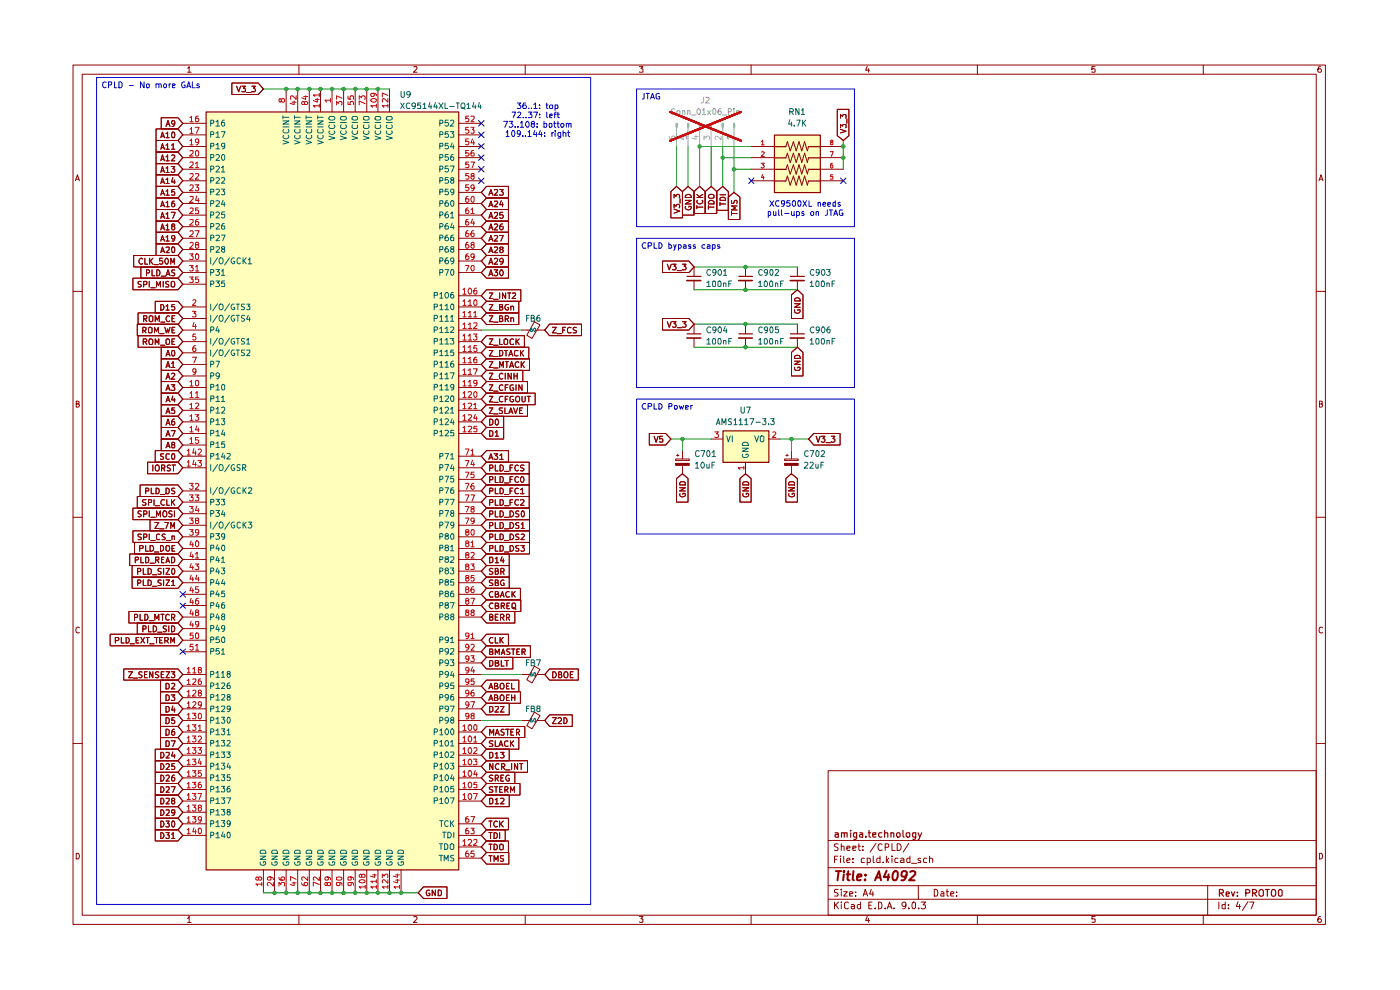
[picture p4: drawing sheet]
<svg xmlns="http://www.w3.org/2000/svg" width="297mm" height="210mm" viewBox="0 0 297 210" stroke-linecap="round" stroke-linejoin="round" font-family="sans-serif">
<g fill="none" stroke="#910000" stroke-width=".21">
<path d="M15.5 13.8h265.7v182.3h-265.7zM17.4 15.7h261.8v178.4h-261.8zM39.8 14.5l.3-.4v1.2M39.8 15.3h.8M63.4 13.8v1.9M87.8 14.2l.6-.1 .1 .4-.8 .8h.8M111.4 13.8v1.9M135.6 14.1h.8l-.4 .5 .4 .1v.5h-.8M159.3 13.8v1.9M184 14.1l-.4 .8h.9M184.2 14.6v.7M207.3 13.8v1.9"/>
<path d="M232.3 14.1h-.7v.6l.2-.1 .5 .1-.1 .6-.6-.1M255.3 13.8v1.9M280.2 14.1l-.5 .1a.94 .94 0 0 0 0 1.1h.5l.1-.1v-.4l-.2-.2h-.3l-.2 .2M16 38.4l.4-1.3 .4 1.3M16.2 38h.6M279.8 38.4l.4-1.3 .5 1.3M279.9 38h.6M15.5 61.8h1.9M279.2 61.8h2M16.2 85.7l.6-.1v-.4l-.6-.1v1.3h.4l.2-.5-.3-.2M279.9 85.7l.6-.1v-.4l-.6-.1v1.3l.6-.1 .1-.4-.3-.2M15.5 109.7h1.9"/>
<path d="M279.2 109.7h2M16.8 133.2l-.2-.2a.65 .65 0 0 0-.5 .6 .65 .65 0 0 0 .5 .7l.2-.1M280.6 133.2l-.3-.2a.65 .65 0 0 0-.5 .6 .65 .65 0 0 0 .5 .7l.3-.1M15.5 157.7h1.9M279.2 157.7h2M175.7 163.5h103.5v30.6h-103.5zM175.7 178.3h103.5M177.8 179.1l-.5-.1-.3 .2v.3l.8 .5-.3 .4-.5-.1M178.5 179.6l.5-.1 .1 .9M178.5 179v1.4M179.7 179.9l.6-.1v-.3h-.6v.2v.6h.6M180.9 179.9l.7-.1-.1-.3h-.6v.8h.6"/>
<path d="M182 179.5h.5M182.2 179v1.2l.3 .2M183 179.5v.2M185.8 178.9l-1.2 1.9M187.1 179.2l-.4-.2a.7 .7 0 0 0-.5 .8 .7 .7 0 0 0 .8 .5h.1M187.8 179.7h.7v-.6l-.7-.1v1.4M189.2 179v1.4h.7M190.3 179a.73 .73 0 0 1 .9 .7 .73 .73 0 0 1-.9 .7zM192.8 178.9l-1.2 1.9M16.2 181a.66 .66 0 0 1 .6 .4 .66 .66 0 0 1-.2 .8h-.4zM39.8 194.8l.3-.4v1.3M39.8 195.7h.8"/>
<path d="M63.4 194.1v2M87.8 194.6l.4-.2 .3 .4-.8 .9h.8M111.4 194.1v2M135.6 194.4h.8l-.4 .5 .4 .1v.6h-.8M159.3 194.1v2M175.7 190.8h103.5M175.7 187.9h103.5M175.7 184.1h103.5M177 191.3v1.5M177 182.3h.5M177.3 191.9l.6 .9M177.7 181.6h-.7v1.4"/>
<path d="M177.8 188.7h-.7v.6a.53 .53 0 0 1 .6 .2 .53 .53 0 0 1 0 .6h-.7M177.9 191.3l-.9 .9M178.3 181.6v.1M178.3 182v1M178.5 191.3v.2M178.5 188.6v.2M178.5 189.1v1M178.5 191.9v.9M179 189.1h.7l-.7 1h.7M179 181.6v1.2l.2 .2M179.7 182.5l.6-.1-.1-.4-.5 .1v.7v.2h.6M180 191.5l-.4-.2-.4 .4v.9l.4 .2 .4-.2"/>
<path d="M180.3 189.7l.6-.2-.1-.3h-.5v.9h.5M180.6 191.9h.4l.3 .1v.8M180.9 182.9v.1M180.9 182.1v.2M181.3 192.2l-.7 .1v.4h.7M181.5 190v.1M181.5 189.2v.1M182.5 191.9h-.4l-.2 .2v.4l.2 .3 .4-.1M182.5 191.3v1.5M183 180.3v.1M183.1 190.1l.5-1.5 .5 1.5M183.2 189.7h.7"/>
<path d="M183.4 182.1l-.4-.1-.3 .3 .1 .7h.6M184 194.4l-.4 .8h.9M184 182.1l.4-.1 .3 .3-.1 .7h-.6M184 182v1.5M184.2 194.8v.9M184.3 192h.5M184.8 188.6l-.3 1.1h.8M185 191.3h-.7v1.5h.7M185.2 189.1v1M185.2 181.6v1.2l.3 .2M185.7 192.6v.2M186.3 191.3l.7 .2v1.1l-.3 .2h-.4z"/>
<path d="M186.7 181.6v1.4h-.6l-.1-.8 .3-.2 .4 .1M187.4 182.9v.1M187.8 192.6v.2M188 181.6v1.4M188.1 182.5l.4 .5M188.2 192.8l.5-1.5 .5 1.5M188.4 192.4h.7M188.5 182l-.5 .6M189.2 181.6v.1M189.2 182v1M189.7 192.6v.2M190.5 182.1l-.4-.1-.3 .3 .1 .7h.6"/>
<path d="M191.1 182.1l.4-.1 .3 .3v.7h-.7v-.5l.7-.1M192.2 191.9l-.1 .3-.4 .1-.4-.4v-.3a.46 .46 0 0 1 .5-.3 .46 .46 0 0 1 .4 .3l-.2 1-.5 .2M192.8 192.6v.2M193 181.6v1.4h-.6v-.9h.6M193.4 183.1h1.1M193.5 191.5l.4-.2 .3 .3v.9l-.3 .3a.82 .82 0 0 1-.4-1.3zM194.8 187.9v2.9M194.9 192.6v.2M195.3 182.1a.36 .36 0 0 0-.6 .2l.6 .3v.4h-.6M195.4 191.3h.9l-.5 .6 .5 .1v.5a.59 .59 0 0 1-.9 .1M196.6 182.1l-.4-.1-.3 .3 .1 .7h.6M197.2 182.2l.1-.1a.36 .36 0 0 1 .6 .2v.7"/>
<path d="M197.2 181.6v1.4M198.2 188.6a.8 .8 0 0 1 .8 .6 .8 .8 0 0 1-.3 .9h-.5zM199.6 189.2l.4-.1 .2 .2v.8h-.6v-.4l.6-.2M200.7 189.1h.5M200.9 188.6v1.3l.1 .2h.2M201.7 189.7l.7-.2-.2-.4h-.4l-.1 .2v.6l.1 .2h.5M202.9 190v.1M202.9 189.2v.1M207.3 194.1v2M232.3 194.4h-.7v.6h.7v.6h-.7M255.3 194.1v2M256.2 187.9v6.2"/>
<path d="M258.6 191.3v1.5M259.9 191.9h-.7v.7l.3 .2 .4-.1M259.9 191.3v1.5M260.6 192.6v.2M260.6 191.9v.1M262.6 191.3l-.3 1h.8M263 191.9v.9M264.7 191.3l-1.1 1.8M265.1 191.3h.9l-.6 1.5M279.9 181a.66 .66 0 0 1 .7 .4 .66 .66 0 0 1-.3 .8h-.4zM280.2 194.4a.72 .72 0 0 0-.6 .5 .72 .72 0 0 0 .2 .8l.4-.1a.42 .42 0 0 0 0-.6 .42 .42 0 0 0-.5 0l-.1 .2"/>
</g>
<g fill="none" stroke="#910000" stroke-width=".25">
<path d="M177.2 176.7h.6v.9M177.8 177l-.6 .1v.4h.6M178.5 176.7h.5l.1 .9M178.5 176.7v.9M179.1 176.8l.1-.1h.5v.9M180.5 176.1v.1M180.5 176.7v.9M181.7 177.5h-.6v-.8h.6v1.1l-.2 .3-.4-.1M182.4 176.7h.5l.1 .9M183 177h-.4l-.3 .2 .3 .4 .4-.1M183.7 177.4v.2M184.2 176.7h.5"/>
<path d="M184.4 176.1v1.2l.3 .3M185.1 177.1l.7-.1v-.3h-.6l-.1 .1 .1 .7h.6M187.1 176.7h-.5l-.2 .2v.4l.2 .3 .5-.1M187.7 176.7h.6v.9M187.7 176.1v1.5M189 176.7h.5l.1 .9M189 176.7v.9M190.3 176.7h.5l.2 .2v.4l-.3 .3h-.2l-.3-.3zM191.6 176.1v1.2l.2 .3M192.3 176.7h.7l-.1 .8a.45 .45 0 0 1-.7-.2zM194.3 177.5h-.6v-.8h.6v1.1l-.3 .3-.3-.1M194.8 176.7l.3 .9"/>
<path d="M195.5 176.7l-.5 1.2-.2 .2M258.7 189.4h.8v-.5l-.2-.2h-.6v1.4M259 189.4l.5 .7M260.1 189.7l.7-.2-.1-.2h-.6v.7h.6M261.2 189.2l.4 .9 .3-.9M262.5 190v.1M262.5 189.3v.1M264.3 189.4h.7l.1-.5-.3-.2h-.5v1.4M265.7 189.4h.8l.1-.5-.4-.2h-.5v1.4M266.1 189.4l.5 .7M267.2 188.9l.2-.2 .6 .2v1l-.3 .2-.5-.2zM268.4 188.7h.9"/>
<path d="M268.9 188.7v1.4M269.9 188.8l.4-.1 .2 .2a1.02 1.02 0 0 1 0 1.1l-.2 .1a.46 .46 0 0 1-.6-.4zM271.4 188.8l.2-.1 .4 .2v1l-.4 .2-.4-.2v-1z"/>
</g>
<g fill="none" stroke="#910000" stroke-width=".42">
<path d="M177.3 184.8h1.1M177.9 184.8l-.2 1.9M179 185.5l-.1 1.2M179.1 184.8l-.2 .1 .1 .1 .1-.2-.1 .2M179.6 185.5h.8M180 184.8l-.2 1.7 .4 .2M181.1 184.8l-.2 1.7 .2 .2M181.8 186.1l.9-.2v-.4h-.5l-.3 .2-.1 .9h.8M183.5 186.6v.1M183.6 185.5v.2M185.6 186.7l.9-1.9 .4 1.9M185.9 186.1h.8"/>
<path d="M188.1 184.7l-.6 1.4h1.2M188.5 185.5l-.2 1.2M189.6 185l.3-.2 .5 .2a1.65 1.65 0 0 1-.3 1.6h-.6a1.4 1.4 0 0 1 .1-1.6zM192.3 185.6a.63 .63 0 0 1-1 .2v-.7l.2-.2 .6-.1 .3 .3a1.68 1.68 0 0 1-.8 1.6h-.4M193.1 185l.7-.2 .3 .2 .1 .4-1.4 1.3h1.2"/>
</g>
<path d="M142.2 23.7l15 6.1M157.2 23.7l-15 6.1" fill="none" stroke="#f10000" stroke-width=".42"/>
<path d="M164.3 28.6h9.7v12.2h-9.7z" fill="#ffb"/>
<path d="M142.2 23.7l15 6.1M157.2 23.7l-15 6.1" fill="none" stroke="#f10000" stroke-width=".42"/>
<g fill="#ffb">
<path d="M43.7 23.7h53.6v160.8h-53.6z"/>
<path d="M153.3 91.4h9.8v6.6h-9.8z"/>
</g>
<path d="M142.2 23.7l15 6.1M157.2 23.7l-15 6.1" fill="none" stroke="#f10000" stroke-width=".42"/>
<g fill="none" stroke="#910000" stroke-width=".21">
<path d="M159.3 31.1h5M159.3 33.4h5M159.3 35.9h5M159.3 38.4h5M166.7 31.1l.3-1 .6 1.9 .7-1.9 .6 1.9 .6-1.9 .6 1.9 .6-1.9 .6 1.9 .2-.9M166.7 33.4l.3-.9 .6 2 .7-2 .6 2 .6-2 .6 2 .6-2 .6 2 .2-1.1M166.7 35.9l.3-.9 .6 1.9 .7-1.9 .6 1.9 .6-1.9 .6 1.9 .6-1.9 .6 1.9 .2-1M166.7 38.4l.3-1.1 .6 2 .7-2 .6 2 .6-2 .6 2 .6-2 .6 2 .2-.9M174 31.1h4.9M174 33.4h4.9M174 35.9h4.9M174 38.4h4.9"/>
<path d="M177.6 23.2h2.5v5.6l-1.2 1-1.3-1zM178.3 27.4l1.2 .5-1.2 .3M178.3 27.1v-.7l.4 .4 .2-.4h.5v.7M178.3 25.1v-.8l.4 .4 .3-.4 .5 .1-.1 .7M179.7 25.2v1M28.2 59h9.6l1 1.3-1 1.2h-9.6zM29.9 56.6h7.9l1 1.2-1 1.2h-7.9zM30 59.8h-.7v.3l.7 .4-.2 .4h-.5M31.1 57.9l.6-.1v-.5l-.6-.1v1.3M31.7 59.7v1.2M32.3 57.2v1.3h.5M33.3 57.2a.64 .64 0 0 1 .7 .7 .64 .64 0 0 1-.7 .6z"/>
<path d="M34.2 58.6h.9M34.6 59.7v1.2M35.2 58.5l.4-1.3 .5 1.3M35.4 58.2h.5M35.8 59.8h-.6v.4l.5 .2 .1 .3-.1 .2h-.6M36.3 59.9l.5-.2a.86 .86 0 0 1 .1 1.2h-.4l-.2-.2zM37.1 57.3h-.6v.4l.5 .2 .1 .3-.3 .3-.4-.1M103.2 51.7h4.7v2.5h-4.7l-1.1-1.3zM103.2 46.9h4.7v2.4h-4.7l-1.1-1.2zM103.7 53.6l.4-1.2 .5 1.2M103.7 48.8l.4-1.3 .5 1.3M103.8 53.3h.6"/>
<path d="M103.8 48.3h.6M104.9 52.5l.6-.1 .1 .3-.8 .9h.8M104.9 47.7l.4-.2 .3 .3-.8 1h.8M106.3 52.9l-.3-.3 .2-.2h.4l.2 .3-.8 .5 .3 .4h.2l.3-.3-.3-.4M106.6 47.5l-.4 .2-.2 .8 .3 .3h.2l.3-.3v-.3l-.2-.2h-.4l-.2 .2M29.1 68.7h8.7l1 1.3-1 1.2h-8.7zM29.3 66.4h8.5l1 1.2-1 1.2h-8.5zM30.3 70.1l.6-.1 .1-.5-.7-.1v1.2M30.5 67.6h.5l.2-.1v-.4l-.2-.1h-.5v1.2M30.5 60.4h.5l.2-.2v-.4l-.7-.1v1.2M30.6 70.1l.4 .5M30.7 67.6l.5 .6"/>
<path d="M31.5 69.6l.2-.2 .6 .2v.8l-.2 .2h-.4l-.2-.2zM31.7 67.1l.2-.1 .5 .1v1l-.2 .1-.5-.1zM32 61h.9M32.8 70.6v-1.2l.4 .9 .4-.9v1.2M32.9 68.2v-1.2l.5 .9 .4-.9v1.2M32.9 63.9h4.9l1 1.2-1 1.3h-4.9zM33.2 60.9v-1.2l.4 .8 .4-.8v1.2M33.9 70.8h.9M34.1 64.6h.4a.66 .66 0 0 1 .3 .7 .66 .66 0 0 1-.7 .5zM34.1 68.3h.9M35 69.4l.3 1.2 .3-.8 .1 .8 .4-1.2M35.2 64.9l.4-.3v1.2"/>
<path d="M35.2 65.8h.7M36 67.1l-.3-.1a.65 .65 0 0 0-.5 .6 .65 .65 0 0 0 .5 .6l.3-.1M36.5 70h.4M36.5 67.6h.4M37 64.6h-.5l-.1 .5h.6v.6h-.6M37.1 69.4h-.6v1.2h.6M37.1 67h-.6v1.2h.6M31.3 98h6.5l1 1.2-1 1.3h-6.5zM32.4 98.6v1.3M32.9 95.6h4.9l1 1.2-1 1.2h-4.9zM33 98.8l.5-.2a.86 .86 0 0 1 0 1.3l-.3-.1a.74 .74 0 0 1-.2-1zM34.2 93.1h3.6l1 1.3-1 1.2h-3.6z"/>
<path d="M34.3 99.3l.7-.1v-.4l-.2-.2h-.5v1.3M34.6 99.3l.4 .6M34.7 96.3h-.6v.5l.5 .1 .1 .3-.2 .2h-.5M35.2 95l.4-1.2 .5 1.2M35.4 94.7h.5M35.9 96.3h-.5l-.2 .2v.7a.45 .45 0 0 0 .7 .2M36.1 98.7h-.5v.5l.5 .2v.2l-.2 .3-.4-.1M36.5 96.3h.4a.86 .86 0 0 1-.1 1.1h-.3zM36.5 98.6h.8M36.7 94.3l-.3-.2a.35 .35 0 0 1 .3-.3 .35 .35 0 0 1 .4 .3l-.3 .2a.4 .4 0 0 0-.4 .2 .4 .4 0 0 0 .1 .5l.5-.1a.36 .36 0 0 0-.2-.6M36.8 98.6v1.3M27.5 117.5h10.3l1 1.2-1 1.3h-10.3z"/>
<path d="M28 120h9.8l1 1.2-1 1.2h-9.8zM28.2 112.6h9.6l1 1.3-1 1.2h-9.6zM28.2 107.8h9.6l1 1.2-1 1.2h-9.6zM28.5 115.1h9.3l1 1.2-1 1.2h-9.3zM28.7 118.8l.6-.1v-.5h-.6v1.2M29.1 105.3h8.7l1 1.2-1 1.3h-8.7zM29.6 116.3h.6l.2-.1-.1-.4-.7-.1v1.2M29.7 102.9h8.1l1 1.2-1 1.2h-8.1zM29.9 118.2v1.2h.6M30 113.4h-.7v.3l.7 .4-.1 .4h-.6M30 108.5l-.5-.1-.2 .1v.4l.7 .4-.3 .3h-.4M30.5 114h.5l.2-.2v-.4l-.7-.1v1.2"/>
<path d="M30.5 109h.7v-.5l-.2-.1h-.5v1.2M30.9 118.2h.4a.66 .66 0 0 1 .3 .7 .66 .66 0 0 1-.7 .5zM30.9 115.7v1.2h.6M30.9 104.1h.6v-.5l-.6-.1v1.2M31 106h-.6l-.2 .2 .3 .4h.2l.3 .2-.1 .3h-.7M31.5 106.6h.6v-.6h-.6v1.2M31.7 108.4v1.2M31.7 113.3v1.2M31.8 110.2h6l1 1.2-1 1.2h-6zM31.8 115.7h.5a.66 .66 0 0 1 .3 .8 .66 .66 0 0 1-.8 .4zM31.8 119.5h1M32 114.6h.9"/>
<path d="M32 109.7h.9M32.1 103.5v1.2h.6M32.7 106v1.2M32.8 117.1h.9M32.8 110.8h.9l-.9 1.3h.9M32.9 107.3h1M33 118.8l.7-.1v-.4l-.7-.1v1.2M33.1 103.5a.66 .66 0 0 1 .7 .5 .66 .66 0 0 1-.3 .7h-.4zM33.2 109.6v-1.2l.4 .9 .4-.9v1.2M33.4 118.8l.3 .6M33.9 113.4a.45 .45 0 0 0-.7 .1v.7l.2 .3 .5-.1M33.9 112.2h.9"/>
<path d="M34 115.7h.5a.66 .66 0 0 1 .2 .8 .66 .66 0 0 1-.7 .4zM34 104.9h1M34.3 118.7h.3M34.8 118.2h-.5v1.2h.5M34.8 108.4h.2a.73 .73 0 0 1 0 1.2h-.2a.86 .86 0 0 1 0-1.2zM34.9 106.1l-.5-.1a.61 .61 0 0 0-.3 .8 .61 .61 0 0 0 .8 .3M35 110.8h.7l-.5 1.3M35 113.4h-.5v.4l.5 .2v.3v.2h-.6M35.2 119.4l.4-1.2 .4 1.2M35.2 115.9l.2-.2h.4l.1 .2a.65 .65 0 0 1-.4 1l-.3-.1zM35.2 103.5h.4l.3 .3v.7l-.2 .2h-.5zM35.3 119h.6"/>
<path d="M35.3 114.6h.9M35.4 106v1.2h.6M36.2 112.1v-1.3l.5 1 .3-1v1.3M36.4 118.2h.4a.66 .66 0 0 1 .3 .7 .66 .66 0 0 1-.7 .5zM36.4 106v1.2M36.5 113.8l.5-.1v.8M36.5 108.5l-.4-.1-.3 .2 .1 .4 .6 .1v.4l-.2 .1h-.5M36.5 113.7v.8M36.5 116.3h.4M36.6 106.5l.5 .7M37 108.4v1.2M37.1 115.7h-.6v1.2h.6"/>
<path d="M37.1 103.6h-.6v.5a.47 .47 0 0 1 .5 .1 .47 .47 0 0 1 0 .5h-.6M37.1 106l-.7 .7M103.2 120h4.8v2.4h-4.8l-1.1-1.2zM103.2 112.6h9.1v2.5h-9.1l-1.1-1.2zM103.2 117.5h4.8v2.5h-4.8l-1.1-1.3zM103.2 115.1h9.1v2.4h-9.1l-1.1-1.2zM103.2 102.9h9.1v2.4h-9.1l-1.1-1.2zM103.9 114h.5l.2-.2v-.4l-.7-.1v1.2M103.9 118.2h.5l.2 .2v.7l-.2 .2-.5 .1zM103.9 116.3h.6l.1-.5-.7-.1v1.2M103.9 104.1h.6l.1-.5-.7-.1v1.2M105.1 113.3v1.2h.6"/>
<path d="M105.1 118.5l.3-.3v1.2M105.1 115.7v1.2h.6M105.1 103.5v1.2h.6M105.1 119.4h.6M106.1 113.3h.3l.4 .2v.7l-.2 .3h-.5zM106.1 115.7h.5l.2 .3v.7l-.4 .2h-.3zM106.1 103.5h.3l.4 .3v.7l-.2 .2h-.5zM106.5 118.1l-.3 .9h.7M106.8 118.5v.9M107 114.6h.9M107 117.1h.9M107 104.9h.9"/>
<path d="M108.2 113.3a.66 .66 0 0 1 .7 .4 .66 .66 0 0 1-.2 .8h-.5zM108.2 115.7h.5a.66 .66 0 0 1 .2 .8 .66 .66 0 0 1-.7 .4zM108.2 104.1h.4M108.8 103.5h-.6v1.2M110 103.6l-.3-.1a.67 .67 0 0 0-.5 .6 .67 .67 0 0 0 .3 .6l.5-.1M110.1 113.4l-.5-.1-.2 .2 .2 .4 .5 .1v.4l-.7 .1M110.1 115.7h-.5l-.2 .3 .2 .3 .5 .2v.3h-.7M110.4 103.9l.4-.4v1.2M110.4 104.7h.8M110.5 115.7h.7l-.4 .5h.4v.6h-.7M110.6 113.4l.4-.1 .2 .3-.7 .9h.7M28 122.4h9.8l1 1.2-1 1.2h-9.8z"/>
<path d="M29.1 132.2h8.7l1 1.1-1 1.2h-8.7zM29.2 121.2h.6v-.6h-.6v1.2M29.2 123.7l.6-.1v-.5l-.6-.1v1.2M30.3 133.4l.6-.1 .1-.4-.7-.1v1.2M30.4 120.6v1.2h.6M30.4 123v1.2h.6M31.4 120.6l.6 .1 .1 .2v.6l-.4 .3h-.3zM31.4 123l.6 .2 .1 .2v.5l-.3 .3h-.4zM31.5 132.8v1.2h.6M32.3 121.9h1M32.3 124.4h1M32.5 132.8l.6 .1 .1 .2v.6l-.4 .3h-.3z"/>
<path d="M33.4 134.1h1M34.2 120.6h-.5l-.2 .1v.4l.7 .4-.3 .3-.4-.1M34.2 123.1h-.7v.4l.6 .2 .1 .2-.1 .3h-.6M34.7 120.6v1.2M34.7 123v1.2M35.2 120.6h.8l-.8 1.2h.8M35.2 123h.8l-.8 1.2h.8M35.3 132.8h-.5l-.2 .1v.4l.6 .1 .1 .2-.1 .3h-.6M35.8 132.8v1.2M36.4 132.8a.64 .64 0 0 1 .7 .6 .64 .64 0 0 1-.7 .6zM36.4 123.4l.3-.4v1.2M36.4 124.2h.7"/>
<path d="M36.7 120.6a.68 .68 0 0 1 .4 .6 .68 .68 0 0 1-.4 .6l-.3-.5 .1-.6zM103.2 129.7h6v2.5h-6l-1.1-1.3zM103.2 127.3h7.3v2.4h-7.3l-1.1-1.3zM103.2 122.4h4.8v2.4h-4.8l-1.1-1.2zM103.2 124.8h7.2v2.5h-7.2l-1.1-1.2zM103.9 130.9h.5l.2-.3-.3-.3h-.4v1.3h.5l.2-.2v-.3l-.3-.2M104.6 120.6h-.5l-.3 .2 .2 .4 .6 .3-.3 .3-.5-.1M104.6 128l-.5-.1a.61 .61 0 0 0-.3 .8 .61 .61 0 0 0 .8 .3M104.6 123.1h-.7v.4l.5 .2 .2 .3-.2 .2h-.6M104.6 125.6a.61 .61 0 0 0-.8 .3 .61 .61 0 0 0 .3 .8l.5-.1M105.1 121.2h.5l.1-.5-.2-.1h-.4v1.2l.6-.1v-.3l-.2-.2M105.1 128.5l.6-.1v-.5h-.6v1.2l.6-.1 .1-.3-.3-.2"/>
<path d="M105.1 123.6l.6-.1v-.4l-.6-.1v1.2h.6v-.3l-.2-.3M105.1 126.1l.6-.1v-.4l-.6-.1v1.2h.6l.1-.5-.3-.1M105.1 130.9h.4M105.7 130.3h-.6v1.3h.6M106.2 131l.6-.1 .1-.3-.2-.3h-.5v1.3M106.2 126.7l.4-1.2 .3 1.2M106.3 121.2h.6v-.5l-.1-.1h-.5v1.2M106.3 126.3h.5M106.3 128.5h.6v-.6h-.6v1.2M106.5 131l.4 .6M106.6 121.2l.3 .6M106.6 128.5l.4 .6"/>
<path d="M106.9 123.1l-.1-.1a.66 .66 0 0 0-.6 .5 .66 .66 0 0 0 .2 .7h.5v-.5h-.1M107.4 131l.6-.1v-.5l-.6-.1v1.3M107.5 128.5h.4M107.7 131l.4 .6M108 125.6a.61 .61 0 0 0-.7 .3 .61 .61 0 0 0 .2 .8l.5-.1M108.1 127.9h-.6v1.2h.6M108.6 128.1l.2-.2h.4a.86 .86 0 0 1-.1 1.2l-.5-.2zM108.6 125.5v1.2M108.8 128.9h.2l.5 .3M108.8 126l.5 .7M109.3 125.5l-.7 .7"/>
</g>
<path d="M164.3 28.7h9.7v12.1h-9.7zM164.3 31.1h2.4M164.3 33.5h2.4M164.3 35.9h2.4M164.3 38.4h2.4M171.6 31.1h2.4M171.6 33.5h2.4M171.6 35.9h2.4M171.6 38.4h2.4" fill="none" stroke="#910000" stroke-width=".25"/>
<path d="M161.5 34.6h.6l-.3 .4 .3 .4-.2 .2-.4-.1M161.5 30.1l.3-.4v1M161.5 32.3l.4-.1 .2 .3-.6 .7h.6M161.5 30.7h.6M161.8 37l-.3 .7h.6M162 37.4v.6M176.1 32.2h.7l-.4 1M176.4 30.1l-.2-.2 .3-.2 .2 .4-.5 .2v.3l.2 .1 .3-.1v-.3l-.2-.2M176.6 34.6l-.3 .1-.1 .8 .2 .1 .3-.1v-.4l-.2-.1-.3 .2M176.7 37.1h-.5v.4h.5v.4h-.5" fill="none" stroke="#b90000" stroke-width=".21"/>
<path d="M155.6 26.2h.3v.8h-.3z" fill="#a0a0a0"/>
<path d="M155.6 26.2h.3v.8h-.3z" fill="none" stroke="#a0a0a0" stroke-width=".21"/>
<path d="M153.2 26.2h.2v.8h-.2z" fill="#a0a0a0"/>
<path d="M153.2 26.2h.2v.8h-.2z" fill="none" stroke="#a0a0a0" stroke-width=".21"/>
<path d="M150.7 26.2h.3v.8h-.3z" fill="#a0a0a0"/>
<path d="M150.7 26.2h.3v.8h-.3z" fill="none" stroke="#a0a0a0" stroke-width=".21"/>
<path d="M148.3 26.2h.2v.8h-.2z" fill="#a0a0a0"/>
<path d="M148.3 26.2h.2v.8h-.2z" fill="none" stroke="#a0a0a0" stroke-width=".21"/>
<path d="M145.9 26.2h.2v.8h-.2z" fill="#a0a0a0"/>
<path d="M145.9 26.2h.2v.8h-.2z" fill="none" stroke="#a0a0a0" stroke-width=".21"/>
<path d="M143.4 26.2h.3v.8h-.3z" fill="#a0a0a0"/>
<path d="M143.4 26.2h.3v.8h-.3zM143.5 27v4.1M146 27v4.1M148.4 27v4.1M150.9 27v4.1M153.3 27v4.1M155.7 27v4.1" fill="none" stroke="#a0a0a0" stroke-width=".21"/>
<path d="M142 29v.2a.93 .93 0 0 0 1.2 .3v-.5l-.5-.1-.2 .1v.5h.2M144.4 29v.5h.6l-.1-.1v-.4h.7l-.1 .5M147.3 29h.8M147.7 28.8v.7l-.9-.2M149.3 29.6v-.7l.5 .4 .2-.4 .4 .1v.6M153 28.9v.7l-.9-.7-.4 .2 .2 .4M155.4 29.2h-1.2l.3 .3M155.4 28.9v.6" fill="none" stroke="#a9a9a9" stroke-width=".21"/>
<path d="M142.2 23.7l15 6.1M157.2 23.7l-15 6.1" fill="none" stroke="#f10000" stroke-width=".42"/>
<g fill="none" stroke="#910000" stroke-width=".21">
<path d="M49.2 17.6h5.6l1.1 1.3-1.1 1.2h-5.6zM50.2 18.3l.4 1.2 .5-1.2M51.3 18.3h.8l-.5 .4 .5 .3-.1 .5-.7-.1M52.3 19.6h1M53.4 18.3h.8l-.4 .4 .4 .3-.1 .4h-.7M60.7 18.9v4.8M63.2 18.9v4.8M65.6 18.9v4.8M68 18.9v4.8M70.4 18.9v4.8M72.9 18.9v4.8M75.4 18.9v4.8"/>
<path d="M77.8 18.9v4.8M80.2 18.9v4.8M82.6 18.9v4.8M33.1 37.1h4.7l1 1.3-1 1.1h-4.7zM33.1 39.5h4.7l1 1.3-1 1.2h-4.7zM33.1 34.7h4.7l1 1.2-1 1.2h-4.7zM33.1 32.3h4.7l1 1.1-1 1.3h-4.7zM33.1 27.3h4.7l1 1.3-1 1.2h-4.7zM33.1 29.8h4.7l1 1.3-1 1.2h-4.7zM34.1 38.9l.4-1.1 .4 1.1M34.1 36.6l.4-1.3 .4 1.3M34.1 34.1l.4-1.3 .4 1.3"/>
<path d="M34.1 29.2l.4-1.2 .4 1.2M34.1 31.7l.4-1.2 .4 1.2M34.2 25h3.6l1 1.2-1 1.1h-3.6zM34.2 38.6h.6M34.2 36.2h.6M34.2 33.8h.6M34.2 28.9h.6M34.2 31.3h.6M35.2 38.1l.4-.3v1.1M35.2 35.6h.2l.2-.3v1.3M35.2 33.3l.4-.5v1.3M35.2 28.4l.4-.4v1.2"/>
<path d="M35.2 26.8l.4-1.2 .5 1.2M35.2 30.8l.4-.3v1.2M35.2 38.9h.7M35.2 36.6h.7M35.2 34.1h.7M35.2 29.2h.7M35.2 31.7h.7M35.4 26.4h.5M36.3 35.3h.8l-.4 .5h.3l.1 .2-.1 .5-.5 .1-.2-.2M36.4 33l.4-.2 .3 .5-.8 .8h.8M36.4 30.8l.3-.3v1.2M36.4 31.7h.7"/>
<path d="M36.5 28.1l.3-.1a.86 .86 0 0 1 .1 1.2l-.4-.1zM36.7 37.7l-.3 .9h.8M37 38.2v.7M37.1 26.1a.35 .35 0 0 1-.4 .2 .35 .35 0 0 1-.3-.2l.1-.4 .3-.1a.72 .72 0 0 1 .3 .7 .72 .72 0 0 1-.6 .5M38.8 26.2h4.9M38.8 28.6h4.9M38.8 31.1h4.9M38.8 33.4h4.9M38.8 35.9h4.9M38.8 38.4h4.9M97.3 26.2h4.8M97.3 28.6h4.8"/>
<path d="M97.3 31.1h4.8M97.3 33.4h4.8M97.3 35.9h4.8M97.3 38.4h4.8M103.2 39.5h4.7v2.5h-4.7l-1.1-1.2zM177.6 23.2h2.5v5.6l-1.2 1-1.3-1zM178.3 27.4l1.2 .5-1.2 .3M178.3 27.1v-.7l.4 .4 .2-.4h.5v.7M178.3 25.1v-.8l.4 .4 .3-.4 .5 .1-.1 .7M179.7 25.2v1M28.2 59h9.6l1 1.3-1 1.2h-9.6zM28.4 54.2h9.4l1 1.2-1 1.2h-9.4z"/>
<path d="M29.9 56.6h7.9l1 1.2-1 1.2h-7.9zM30 59.8h-.7v.3l.7 .4-.2 .4h-.5M30.2 54.9a.54 .54 0 0 0-.6 0 .54 .54 0 0 0-.1 .6l.4 .5 .3-.1M30.7 54.8v1.2h.6M31.1 57.9l.6-.1v-.5l-.6-.1v1.3M31.7 59.7v1.2M31.7 54.8v1.2M31.9 55.4l.5 .6M32.3 57.2v1.3h.5M32.4 54.8l-.7 .7M32.7 56.1h.9M33.1 44.4h4.7l1 1.2-1 1.3h-4.7z"/>
<path d="M33.1 42h4.7l1 1.2-1 1.2h-4.7zM33.1 46.9h4.7l1 1.2-1 1.2h-4.7zM33.1 49.3h4.7l1 1.2-1 1.2h-4.7zM33.1 51.7h4.7l1 1.2-1 1.3h-4.7zM33.3 57.2a.64 .64 0 0 1 .7 .7 .64 .64 0 0 1-.7 .6zM34.1 46.3l.4-1.3 .4 1.3M34.1 43.9l.4-1.2 .4 1.2M34.1 41.4l.4-1.2 .4 1.2M34.1 48.8l.4-1.3 .4 1.3M34.1 51.1l.4-1.1 .4 1.1M34.1 53.6l.4-1.2 .4 1.2M34.2 46h.6"/>
<path d="M34.2 43.5h.6M34.2 41.1h.6M34.2 50.8h.6M34.2 48.3h.6M34.2 53.3h.6M34.2 58.6h.9M34.5 54.8h-.6v.6h.6v.6h-.5l-.1-.1M34.6 59.7v1.2M35.2 45.4h.2l.2-.4v1.3M35.2 43l.4-.3v1.2M35.2 40.6l.4-.4v1.2M35.2 47.8h.2l.2-.3v1.3"/>
<path d="M35.2 50.3l.4-.3v1.1M35.2 52.5h.7v.4l-.7 .7h.7M35.2 58.5l.4-1.3 .5 1.3M35.2 46.3h.7M35.2 43.9h.7M35.2 41.4h.7M35.2 48.8h.7M35.2 51.1h.7M35.3 54.8a.68 .68 0 0 1 .4 .6 .68 .68 0 0 1-.4 .6 .75 .75 0 0 1 0-1.2zM35.4 58.2h.5M35.8 59.8h-.6v.4l.5 .2 .1 .3-.1 .2h-.6M36.2 56v-1.2l.5 .9 .3-.9v1.2"/>
<path d="M36.3 45h.9l-.5 1.3M36.3 59.9l.5-.2a.86 .86 0 0 1 .1 1.2h-.4l-.2-.2zM36.5 52.5l.4-.1a.86 .86 0 0 1-.1 1.2l-.3-.1zM36.7 48h-.2a.31 .31 0 0 1 .1-.4 .31 .31 0 0 1 .4 .1v.3h-.3l-.3 .3v.2l.3 .3 .4-.3v-.2l-.3-.3M37 42.7l-.4 .1-.2 .8a.35 .35 0 0 0 .3 .3 .35 .35 0 0 0 .4-.3v-.3a.35 .35 0 0 0-.4-.2 .35 .35 0 0 0-.3 .2M37 40.2h-.5l-.1 .6 .2-.2 .4 .1v.7l-.6-.1M37.1 50.5l-.4 .2-.3-.2v-.3a.35 .35 0 0 1 .3-.3 .35 .35 0 0 1 .4 .3l-.2 .9h-.4M37.1 57.3h-.6v.4l.5 .2 .1 .3-.3 .3-.4-.1M38.8 40.8h4.9M38.8 43.2h4.9M38.8 45.6h4.9M38.8 48.1h4.9"/>
<path d="M38.8 50.5h4.9M38.8 52.9h4.9M38.8 55.4h4.9M38.8 57.8h4.9M97.3 40.8h4.8M97.3 43.2h4.8M97.3 45.6h4.8M97.3 48.1h4.8M97.3 50.5h4.8M97.3 52.9h4.8M97.3 55.4h4.8M97.3 57.8h4.8"/>
<path d="M103.2 44.4h4.7v2.5h-4.7l-1.1-1.3zM103.2 42h4.7v2.4h-4.7l-1.1-1.2zM103.2 56.6h4.7v2.4h-4.7l-1.1-1.2zM103.2 54.2h4.7v2.4h-4.7l-1.1-1.2zM103.2 49.3h4.7v2.4h-4.7l-1.1-1.2zM103.2 51.7h4.7v2.5h-4.7l-1.1-1.3zM103.2 46.9h4.7v2.4h-4.7l-1.1-1.2zM103.7 46.3l.4-1.3 .5 1.3M103.7 43.9l.4-1.2 .5 1.2M103.7 41.4l.4-1.2 .5 1.2M103.7 58.5l.4-1.3 .5 1.3M103.7 56l.4-1.2 .5 1.2"/>
<path d="M103.7 51.1l.4-1.1 .5 1.1M103.7 53.6l.4-1.2 .5 1.2M103.7 48.8l.4-1.3 .5 1.3M103.8 46h.6M103.8 43.5h.6M103.8 41.1h.6M103.8 58.2h.6M103.8 55.7h.6M103.8 50.8h.6M103.8 48.3h.6M103.8 53.3h.6M104.8 57.2h.8l-.4 .5h.3l.1 .2-.1 .5-.5 .1-.2-.2"/>
<path d="M104.9 45.2l.4-.2 .3 .4-.8 .9h.8M104.9 42.8l.6-.1 .1 .3-.8 .9h.8M104.9 40.3l.6-.1 .1 .4-.8 .8h.8M104.9 54.9l.4-.1 .3 .4-.8 .8h.8M104.9 50h.4l.3 .3-.8 .8h.8M104.9 52.5l.6-.1 .1 .3-.8 .9h.8M104.9 47.7l.4-.2 .3 .3-.8 1h.8M106 40.2h.8l-.5 .4 .5 .3-.1 .4h-.7M106 50h.8l-.5 1.1M106.2 57.3a.61 .61 0 0 1 .6 .5 .61 .61 0 0 1-.4 .7 .71 .71 0 0 1-.2-1.2zM106.3 52.9l-.3-.3 .2-.2h.4l.2 .3-.8 .5 .3 .4h.2l.3-.3-.3-.4M106.3 42.6l-.3 .8h.8"/>
<path d="M106.6 47.5l-.4 .2-.2 .8 .3 .3h.2l.3-.3v-.3l-.2-.2h-.4l-.2 .2M106.6 43v.9M106.7 45h-.6l-.1 .6h.7l.1 .5-.3 .2h-.3l-.2-.2M106.8 55.4l-.2 .1h-.4l-.2-.1v-.4l.3-.2h.2l.3 .2-.2 .9-.4 .1M140.5 55.4h5.6l1.1 1.2-1.1 1.2h-5.6zM141.6 56l.4 1.2 .4-1.2M142.3 40.6l1.2-1.1 1.3 1.1v5.6h-2.5zM142.7 56h.7l-.4 .5 .4 .2-.1 .5-.6-.1M143 44.4l1.2 .4-1.2 .4M143 44.1v-.8l.4 .5 .1-.4h.6v.7M143 42v-.8l.4 .5 .3-.5 .4 .1v.7M143.7 57.4h.9"/>
<path d="M144.3 42.2v.9M144.8 40.6l1.2-1.1 1.2 1.1v5h-2.4zM144.8 56h.7l-.4 .5 .4 .2v.4h-.7M145.4 42.5h1.2l-1.2 .8h1.2M145.5 43.8l-.1 .1a.6 .6 0 0 0 .7 .6 .6 .6 0 0 0 .5-.7h-.5v.1M145.5 41.5a.66 .66 0 0 1 .7-.2 .66 .66 0 0 1 .4 .6h-1.2zM147.2 40.6l1.2-1.1 1.2 1.1v4.7h-2.4zM147.2 56.6v2M147.2 59.5v2M147.8 43.6v.7M147.8 43.9h1.3M147.8 41.9h1.3"/>
<path d="M147.8 41.2l.7 .7M148 42.5l-.2 .2a.64 .64 0 0 0 .7 .6 .64 .64 0 0 0 .6-.6l-.2-.2M149.1 41.2l-.8 .5M149.6 40.6l1.3-1.1 1.2 1.1v4.7h-2.5zM150.3 43.9h1.2M150.3 43.6v.8M150.4 42.8a.72 .72 0 0 1 1.1 0v.5h-1.2zM150.4 41.4a.87 .87 0 0 1 1.1 0v.5a.77 .77 0 0 1-1.2-.2zM152.1 40.6l1.2-1.1 1.2 1.1v4h-2.4zM152.7 42.1a.66 .66 0 0 1 .8-.3 .66 .66 0 0 1 .4 .7h-1.2zM152.7 42.9v.7M152.7 43.3h1.2"/>
<path d="M152.7 41.3h1.2M154.5 41.8l1.2-1 1.3 1v4.8h-2.5zM155.2 42.5v.6l.2 .1 .3-.1 .2-.6h.4v.7M155.2 44.9v.7M155.2 45.3h1.2M156.4 43.7h-1.2l.8 .4-.8 .4h1.2M158.2 56.6v2M158.2 59.5v2M169.2 56.6v2M169.2 59.5v2M29.1 68.7h8.7l1 1.3-1 1.2h-8.7zM29.3 71.2h8.5l1 1.3-1 1.2h-8.5z"/>
<path d="M29.3 66.4h8.5l1 1.2-1 1.2h-8.5zM30.3 70.1l.6-.1 .1-.5-.7-.1v1.2M30.4 72.5h.6l.2-.2-.1-.3-.7-.1v1.2M30.5 67.6h.5l.2-.1v-.4l-.2-.1h-.5v1.2M30.5 60.4h.5l.2-.2v-.4l-.7-.1v1.2M30.6 70.1l.4 .5M30.7 72.5l.5 .6M30.7 67.6l.5 .6M31.5 69.6l.2-.2 .6 .2v.8l-.2 .2h-.4l-.2-.2zM31.7 72l.1-.1a.46 .46 0 0 1 .6 .4l-.1 .8h-.6l-.1-.5zM31.7 67.1l.2-.1 .5 .1v1l-.2 .1-.5-.1zM32 61h.9"/>
<path d="M32.8 70.6v-1.2l.4 .9 .4-.9v1.2M32.9 73.1v-1.2l.5 .8 .3-.8v1.2M32.9 68.2v-1.2l.5 .9 .4-.9v1.2M32.9 63.9h4.9l1 1.2-1 1.3h-4.9zM33.2 60.9v-1.2l.4 .8 .4-.8v1.2M33.9 70.8h.9M34 73.2h1M34.1 64.6h.4a.66 .66 0 0 1 .3 .7 .66 .66 0 0 1-.7 .5zM34.1 68.3h.9M34.2 78.6h3.6l1 1.2-1 1.1h-3.6zM34.2 73.7h3.6l1 1.1-1 1.3h-3.6zM34.2 76.1h3.6l1 1.2-1 1.3h-3.6z"/>
<path d="M35 69.4l.3 1.2 .3-.8 .1 .8 .4-1.2M35.2 72l.5-.1a.86 .86 0 0 1 .1 1.2h-.4l-.2-.2zM35.2 75.5l.4-1.2 .5 1.2M35.2 78l.4-1.3 .5 1.3M35.2 64.9l.4-.3v1.2M35.2 65.8h.7M35.4 75.2h.5M35.4 77.6h.5M36 67.1l-.3-.1a.65 .65 0 0 0-.5 .6 .65 .65 0 0 0 .5 .6l.3-.1M36.4 79.3l.4-.1 .3 .3-.8 .9h.8M36.4 77.1l.3-.4v1.3M36.4 78h.7"/>
<path d="M36.5 74.4l.4-.1a.86 .86 0 0 1-.1 1.2l-.3-.1zM36.5 70h.4M36.5 72.5h.4M36.5 67.6h.4M37 64.6h-.5l-.1 .5h.6v.6h-.6M37.1 71.9h-.6v1.2h.6M37.1 69.4h-.6v1.2h.6M37.1 67h-.6v1.2h.6M38.8 70h4.9M38.8 79.8h4.9M38.8 72.5h4.9M38.8 60.3h4.9"/>
<path d="M38.8 65.1h4.9M38.8 67.6h4.9M38.8 74.8h4.9M38.8 77.3h4.9M97.3 70h4.8M97.3 79.8h4.8M97.3 72.5h4.8M97.3 65.1h4.8M97.3 67.6h4.8M97.3 74.8h4.8M97.3 77.3h4.8M97.3 62.7h4.8"/>
<path d="M103.2 63.9h6.9v2.5h-6.9l-1.1-1.3zM103.2 71.2h8v2.5h-8l-1.1-1.2zM103.2 73.7h9v2.4h-9l-1.1-1.3zM103.2 66.4h6.9v2.4h-6.9l-1.1-1.2zM103.2 78.6h7.7v2.3h-7.7l-1.1-1.1zM103.2 76.1h9.1v2.5h-9.1l-1.1-1.3zM103.2 61.5h7.3v2.4h-7.3l-1.1-1.2zM103.8 64.6h.8l-.8 1.2h.8M103.8 71.9h.8l-.8 1.2h.8M103.8 74.3h.8l-.8 1.2h.8M103.8 67h.8l-.8 1.2h.8M103.8 79.2h.8l-.8 1.2h.8"/>
<path d="M103.8 76.7h.8l-.8 1.3h.8M103.8 62.1h.8l-.8 1.2h.8M104.7 65.9h1M104.7 73.2h1M104.7 75.6h1M104.7 68.3h1M104.7 78.1h1M104.7 63.5h1M106 65.1h.5l.1-.4-.6-.1v1.2l.6-.1 .1-.3-.3-.3M106 71.9v1.2h.6M106 74.3h.4a.66 .66 0 0 1 .3 .8 .66 .66 0 0 1-.7 .4zM106 67.6l.6-.1v-.4l-.2-.1h-.4v1.2h.6l.1-.4-.3-.2"/>
<path d="M106 78v-1.3l.4 .9 .4-.9v1.3M106 62.1v1.2M106.7 79.3l-.3-.1a.65 .65 0 0 0-.5 .6 .65 .65 0 0 0 .5 .6l.3-.1M106.9 72l.3-.1 .5 .1v.9l-.2 .2h-.4l-.2-.2zM107 74.3h.7M107.2 67.6h.5l.2-.1v-.4l-.2-.1h-.5v1.2M107.2 79.2v1.2M107.2 76.7h.7M107.3 62.1v1.2l-.7-1.2v1.2M107.4 74.3v1.2M107.5 67.6l.4 .6M107.5 76.7v1.3"/>
<path d="M107.7 62.1h.7M107.9 64.6h-.5a.61 .61 0 0 0-.3 .8 .61 .61 0 0 0 .8 .3v-.4h-.2M107.9 75.5l.5-1.2 .4 1.2M108 75.2h.6M108 62.1v1.2M108.1 78l.4-1.3 .5 1.3M108.2 77.6h.6M108.4 65.1l.2-.2 .4 .2v.7M108.4 67.5l.4-.1 .2 .2v.6M108.4 64.9v.9M108.4 67.4v.8M108.5 79.2v1.2l-.7-1.2v1.2"/>
<path d="M108.7 62.2l.6-.1 .1 .4-.8 .8h.8M109 72h-.1a.46 .46 0 0 0-.7 .1v.7l.2 .3 .6-.1M109 79.2v1.2M109 79.8h.7M109.5 71.9v1.2M109.6 72.4l.5 .7M109.7 79.2v1.2M109.9 74.4l-.6-.1-.2 .3v.7a.55 .55 0 0 0 .8 .1M110.1 76.9l-.4-.2-.4 .3 .1 .8 .3 .2 .4-.2M110.1 71.9l-.6 .7M110.4 74.3v1.2M110.6 76.7v1.3"/>
<path d="M110.6 74.8l.5 .7M110.7 70h1.6M110.7 77.3l.5 .7M111.1 74.3l-.7 .7M111.2 76.7l-.6 .8M113.4 68.2l1.2 .7-1.7 2.9-1.1-.7zM114 70h1.6M116.6 68.7h6.8v2.5h-6.8l-1-1.2zM117.2 69.4h.8l-.8 1.2h.8M118.2 70.8h.9M119.4 70h.4M120 69.4h-.6v1.2"/>
<path d="M121.2 69.5l-.5-.1-.3 .4v.6l.2 .2 .6-.1M122.3 69.5l-.5-.1-.2 .3 .1 .2 .6 .3v.3l-.7 .1M140.5 67.6h5.6l1.1 1.1-1.1 1.3h-5.6zM141.6 68.2l.4 1.2 .4-1.2M142.7 68.2h.7l-.4 .5 .4 .2-.1 .4h-.6M143.7 69.5h.9M144.8 68.2h.7l-.4 .5 .4 .2v.4h-.7M147.2 68.7v2.1M147.2 71.7v2M158.2 68.7v2.1M158.2 71.7v2M167.9 62.6l1.3-1.1 1.1 1.1v5h-2.4z"/>
<path d="M167.9 74.8l1.3-1.1 1.1 1.1v5h-2.4zM168.6 65.7v.5a.61 .61 0 0 0 .7 .2 .61 .61 0 0 0 .4-.7h-.5v.2M168.6 64.4h1.2l-1.2 .8h1.2M168.6 63.4a.66 .66 0 0 1 .7-.2 .66 .66 0 0 1 .5 .6h-1.2zM168.6 77.9v.5l.2 .2h.7a.45 .45 0 0 0 .2-.7h-.5v.2M168.6 76.6h1.2l-1.2 .7h1.2M168.6 75.6a.66 .66 0 0 1 .7-.2 .66 .66 0 0 1 .5 .6h-1.2zM169.2 68.7v2.1M169.2 71.7v2M31.3 98h6.5l1 1.2-1 1.3h-6.5zM32.4 98.6v1.3M32.9 95.6h4.9l1 1.2-1 1.2h-4.9z"/>
<path d="M33 98.8l.5-.2a.86 .86 0 0 1 0 1.3l-.3-.1a.74 .74 0 0 1-.2-1zM34.2 80.9h3.6l1 1.3-1 1.2h-3.6zM34.2 83.4h3.6l1 1.3-1 1.1h-3.6zM34.2 85.8h3.6l1 1.2-1 1.3h-3.6zM34.2 88.3h3.6l1 1.2-1 1.2h-3.6zM34.2 90.7h3.6l1 1.2-1 1.2h-3.6zM34.2 93.1h3.6l1 1.3-1 1.2h-3.6zM34.3 99.3l.7-.1v-.4l-.2-.2h-.5v1.3M34.6 99.3l.4 .6M34.7 96.3h-.6v.5l.5 .1 .1 .3-.2 .2h-.5M35.2 82.8l.4-1.2 .5 1.2M35.2 85.3l.4-1.2 .5 1.2"/>
<path d="M35.2 87.7l.4-1.2 .5 1.2M35.2 90.2l.4-1.3 .5 1.3M35.2 92.5l.4-1.1 .5 1.1M35.2 80.4l.4-1.2 .5 1.2M35.2 95l.4-1.2 .5 1.2M35.4 82.5h.5M35.4 84.9h.5M35.4 87.4h.5M35.4 89.8h.5M35.4 92.2h.5M35.4 80h.5M35.4 94.7h.5"/>
<path d="M35.9 96.3h-.5l-.2 .2v.7a.45 .45 0 0 0 .7 .2M36.1 98.7h-.5v.5l.5 .2v.2l-.2 .3-.4-.1M36.3 81.6h.8l-.4 .4 .4 .3-.1 .5-.7-.1M36.3 91.4h.9l-.5 1.1M36.5 96.3h.4a.86 .86 0 0 1-.1 1.1h-.3zM36.5 98.6h.8M36.7 84l-.3 .8h.8M36.7 94.3l-.3-.2a.35 .35 0 0 1 .3-.3 .35 .35 0 0 1 .4 .3l-.3 .2a.4 .4 0 0 0-.4 .2 .4 .4 0 0 0 .1 .5l.5-.1a.36 .36 0 0 0-.2-.6M36.8 98.6v1.3M37 86.5h-.5l-.1 .5h.6v.6h-.6M37 88.9h-.3a.93 .93 0 0 0-.2 1.2 .43 .43 0 0 0 .5-.1 .43 .43 0 0 0 0-.6h-.5l-.1 .3M37 84.5v.8"/>
<path d="M38.8 99.2h4.9M38.8 84.7h4.9M38.8 82.2h4.9M38.8 87h4.9M38.8 89.5h4.9M38.8 91.9h4.9M38.8 94.4h4.9M38.8 96.8h4.9M97.3 99.2h4.8M97.3 84.7h4.8M97.3 82.2h4.8M97.3 87h4.8"/>
<path d="M97.3 89.5h4.8M97.3 91.9h4.8M97.3 96.8h4.8M103.2 98h9.1v2.5h-9.1l-1.1-1.3zM103.2 88.3h3.6v2.4h-3.6l-1.1-1.2zM103.2 90.7h3.6v2.4h-3.6l-1.1-1.2zM103.2 95.6h4.7v2.4h-4.7l-1.1-1.2zM103.2 83.4h10.3v2.4h-10.3l-1.1-1.1zM103.2 80.9h8.7v2.5h-8.7l-1.1-1.2zM103.2 85.8h8.7v2.5h-8.7l-1.1-1.3zM103.7 97.4l.4-1.1 .5 1.1M103.8 84.1h.8l-.8 1.2h.8"/>
<path d="M103.8 81.6h.8l-.8 1.2h.8M103.8 86.5h.8l-.8 1.2h.8M103.8 97.1h.6M103.9 99.3l.7-.1v-.4l-.2-.2h-.5v1.3M103.9 88.9a.52 .52 0 0 1 .7 .3v.6a.52 .52 0 0 1-.7 .4zM103.9 91.4l.7 .2v.7l-.2 .2h-.5zM104.7 80.5h1M104.7 85.3h1M104.7 83h1M104.7 87.8h1M104.8 96.3h.8l-.4 .4 .3 .1v.6h-.7M105.1 98.6v1.3h.6"/>
<path d="M105.1 91.7l.3-.3v1.1M105.1 92.5h.6M105.3 88.9a.68 .68 0 0 1 .5 .6 .68 .68 0 0 1-.5 .7l-.2-.3v-.7zM106 96.6l.4-.3v1.1M106 97.4h.8M106.1 98.6h.3l.4 .4v.6l-.4 .3h-.3zM106.6 86.5h-.6l-.1 .2 .1 .3 .6 .2v.4h-.7M106.7 84.2l-.5-.1a.61 .61 0 0 0-.3 .8 .61 .61 0 0 0 .8 .3M106.7 81.7l-.3-.1a.67 .67 0 0 0-.5 .5 .67 .67 0 0 0 .3 .7l.5-.1M107 100h.9M107.1 86.5v1.2h.6M107.2 84.7h.4"/>
<path d="M107.2 82.2h.4M107.8 84.1h-.6v1.2M107.8 81.6h-.6v1.2M107.9 87.7l.5-1.2 .4 1.2M108 87.4h.6M108.2 99.2h.4M108.8 98.6h-.6v1.3M108.9 84.1h-.5l-.2 .2v.7a.55 .55 0 0 0 .8 .2v-.5h-.3M108.9 81.7a.46 .46 0 0 0-.7 .2v.6l.2 .3 .6-.1v-.4h-.3M109 86.5l.4 1.2 .4-1.2M109.5 81.6v1.2M109.6 84.1h.5l.1 .4-.1 .6-.2 .2-.3-.1-.2-.4z"/>
<path d="M110 98.8l-.3-.2a.65 .65 0 0 0-.5 .7 .65 .65 0 0 0 .5 .6l.3-.2M110.2 87h.5M110.7 84.1v.9a.35 .35 0 0 0 .4 .3 .35 .35 0 0 0 .3-.3v-.9M110.7 81.6v1.2l-.6-1.2v1.2M110.8 86.5h-.6v1.2h.6M111.2 98.7l-.5-.1-.3 .3 .2 .3 .6 .4-.3 .3-.5-.1M111.8 84.1h.7M112.2 84.1v1.2M137.7 91.9h3.5l1.1 1.2-1.1 1.3h-3.5zM138.8 92.5l.4 1.3 .4-1.3M140.5 92.5h-.5v.6l.4-.1 .2 .3-.1 .4-.4 .1-.1-.2M143.3 97.4h2.9v.3h-2.9z"/>
<path d="M143.3 98.3h2.9v.4h-2.9zM143.5 96.6h.5M143.8 96.3v.5M144.8 95.6v1.8M144.8 98.7v1.8M150.9 93.1h2.4M158.2 98v2.5M163.1 93.1h2.3M166.5 97.4h2.8v.3h-2.8zM166.5 98.3h2.8v.4h-2.8zM166.7 96.6h.5M167 96.3v.5"/>
<path d="M167.9 95.6v1.8M167.9 98.7v1.8M172.6 91.9h5.6v2.5h-5.6l-1.1-1.3zM173.1 92.5l.5 1.3 .4-1.3M174.2 92.5h.8l-.4 .5 .3 .1v.6l-.5 .1-.2-.2M175.3 93.9h.9M176.4 92.5h.7l-.4 .5 .3 .1 .1 .5-.2 .2h-.4l-.1-.2M27.5 117.5h10.3l1 1.2-1 1.3h-10.3zM28 120h9.8l1 1.2-1 1.2h-9.8zM28.2 112.6h9.6l1 1.3-1 1.2h-9.6zM28.2 107.8h9.6l1 1.2-1 1.2h-9.6zM28.5 115.1h9.3l1 1.2-1 1.2h-9.3z"/>
<path d="M28.7 118.8l.6-.1v-.5h-.6v1.2M29.1 105.3h8.7l1 1.2-1 1.3h-8.7zM29.6 116.3h.6l.2-.1-.1-.4-.7-.1v1.2M29.7 102.9h8.1l1 1.2-1 1.2h-8.1zM29.9 118.2v1.2h.6M30 113.4h-.7v.3l.7 .4-.1 .4h-.6M30 108.5l-.5-.1-.2 .1v.4l.7 .4-.3 .3h-.4M30.5 114h.5l.2-.2v-.4l-.7-.1v1.2M30.5 109h.7v-.5l-.2-.1h-.5v1.2M30.9 118.2h.4a.66 .66 0 0 1 .3 .7 .66 .66 0 0 1-.7 .5zM30.9 115.7v1.2h.6M30.9 104.1h.6v-.5l-.6-.1v1.2"/>
<path d="M31 106h-.6l-.2 .2 .3 .4h.2l.3 .2-.1 .3h-.7M31.5 106.6h.6v-.6h-.6v1.2M31.7 108.4v1.2M31.7 113.3v1.2M31.8 110.2h6l1 1.2-1 1.2h-6zM31.8 115.7h.5a.66 .66 0 0 1 .3 .8 .66 .66 0 0 1-.8 .4zM31.8 119.5h1M32 109.7h.9M32 114.6h.9M32.1 103.5v1.2h.6M32.7 106v1.2M32.8 117.1h.9"/>
<path d="M32.8 110.8h.9l-.9 1.3h.9M32.9 107.3h1M33 118.8l.7-.1v-.4l-.7-.1v1.2M33.1 103.5a.66 .66 0 0 1 .7 .5 .66 .66 0 0 1-.3 .7h-.4zM33.2 109.6v-1.2l.4 .9 .4-.9v1.2M33.4 118.8l.3 .6M33.9 113.4a.45 .45 0 0 0-.7 .1v.7l.2 .3 .5-.1M33.9 112.2h.9M34 115.7h.5a.66 .66 0 0 1 .2 .8 .66 .66 0 0 1-.7 .4zM34 104.9h1M34.3 118.7h.3M34.8 118.2h-.5v1.2h.5"/>
<path d="M34.8 108.4h.2a.73 .73 0 0 1 0 1.2h-.2a.86 .86 0 0 1 0-1.2zM34.9 106.1l-.5-.1a.61 .61 0 0 0-.3 .8 .61 .61 0 0 0 .8 .3M35 110.8h.7l-.5 1.3M35 113.4h-.5v.4l.5 .2v.3v.2h-.6M35.2 119.4l.4-1.2 .4 1.2M35.2 115.9l.2-.2h.4l.1 .2a.65 .65 0 0 1-.4 1l-.3-.1zM35.2 103.5h.4l.3 .3v.7l-.2 .2h-.5zM35.3 119h.6M35.3 114.6h.9M35.4 106v1.2h.6M36.2 112.1v-1.3l.5 1 .3-1v1.3M36.4 118.2h.4a.66 .66 0 0 1 .3 .7 .66 .66 0 0 1-.7 .5z"/>
<path d="M36.4 106v1.2M36.5 113.8l.5-.1v.8M36.5 108.5l-.4-.1-.3 .2 .1 .4 .6 .1v.4l-.2 .1h-.5M36.5 116.3h.4M36.5 113.7v.8M36.6 106.5l.5 .7M37 108.4v1.2M37.1 115.7h-.6v1.2h.6M37.1 103.6h-.6v.5a.47 .47 0 0 1 .5 .1 .47 .47 0 0 1 0 .5h-.6M37.1 106l-.7 .7M38.8 104.1h4.9M38.8 106.5h4.9"/>
<path d="M38.8 109h4.9M38.8 111.4h4.9M38.8 113.9h4.9M38.8 116.3h4.9M38.8 118.7h4.9M97.3 104.1h4.8M97.3 106.5h4.8M97.3 109h4.8M97.3 111.4h4.8M97.3 113.9h4.8M97.3 116.3h4.8M97.3 118.7h4.8"/>
<path d="M97.3 101.7h4.8M103.2 105.3h9.1v2.5h-9.1l-1.1-1.3zM103.2 110.2h9.1v2.4h-9.1l-1.1-1.2zM103.2 107.8h9.1v2.4h-9.1l-1.1-1.2zM103.2 100.5h9.1v2.4h-9.1l-1.1-1.2zM103.2 120h4.8v2.4h-4.8l-1.1-1.2zM103.2 112.6h9.1v2.5h-9.1l-1.1-1.2zM103.2 117.5h4.8v2.5h-4.8l-1.1-1.3zM103.2 115.1h9.1v2.4h-9.1l-1.1-1.2zM103.2 102.9h9.1v2.4h-9.1l-1.1-1.2zM103.9 106.6h.6l.1-.5-.7-.1v1.2M103.9 111.5h.5l.2-.2v-.3l-.2-.2h-.5v1.3"/>
<path d="M103.9 109h.7v-.5l-.2-.1h-.5v1.2M103.9 101.8h.5l.2-.2v-.3l-.2-.2h-.5v1.3M103.9 114h.5l.2-.2v-.4l-.7-.1v1.2M103.9 118.2h.5l.2 .2v.7l-.2 .2-.5 .1zM103.9 116.3h.6l.1-.5-.7-.1v1.2M103.9 104.1h.6l.1-.5-.7-.1v1.2M105.1 106v1.2h.6M105.1 110.8v1.3h.6M105.1 108.4v1.2h.6M105.1 101.1v1.3h.6M105.1 113.3v1.2h.6M105.1 118.5l.3-.3v1.2"/>
<path d="M105.1 115.7v1.2h.6M105.1 103.5v1.2h.6M105.1 119.4h.6M106.1 106h.5l.2 .3v.6l-.4 .3h-.3zM106.1 110.8h.3l.4 .4v.6l-.4 .3h-.3zM106.1 108.4h.3l.4 .3v.6l-.4 .3h-.3zM106.1 101.1h.3l.4 .3v.6l-.4 .4h-.3zM106.1 113.3h.3l.4 .2v.7l-.2 .3h-.5zM106.1 115.7h.5l.2 .3v.7l-.4 .2h-.3zM106.1 103.5h.3l.4 .3v.7l-.2 .2h-.5zM106.5 118.1l-.3 .9h.7M106.8 118.5v.9"/>
<path d="M107 107.3h.9M107 112.2h.9M107 109.7h.9M107 102.4h.9M107 114.6h.9M107 117.1h.9M107 104.9h.9M108.2 110.8a.65 .65 0 0 1 .8 .7 .65 .65 0 0 1-.8 .6zM108.2 108.4a.65 .65 0 0 1 .8 .6 .65 .65 0 0 1-.8 .6zM108.2 113.3a.66 .66 0 0 1 .7 .4 .66 .66 0 0 1-.2 .8h-.5zM108.2 115.7h.5a.66 .66 0 0 1 .2 .8 .66 .66 0 0 1-.7 .4zM108.2 106.6h.4"/>
<path d="M108.2 104.1h.4M108.2 101.7h.4M108.8 106h-.6v1.2M108.8 101.1h-.6v1.3M108.8 103.5h-.6v1.2M110 106.1l-.5-.1a.61 .61 0 0 0-.3 .8 .61 .61 0 0 0 .8 .3M110 101.3l-.3-.2a.6 .6 0 0 0-.5 .7 .6 .6 0 0 0 .7 .5l.1-.1M110 103.6l-.3-.1a.67 .67 0 0 0-.5 .6 .67 .67 0 0 0 .3 .6l.5-.1M110.1 110.9l-.5-.1-.2 .3 .1 .2 .6 .3v.3l-.2 .2-.5-.1M110.1 108.5l-.5-.1-.2 .2 .2 .4 .5 .1v.4l-.2 .1h-.5M110.1 113.4l-.5-.1-.2 .2 .2 .4 .5 .1v.4l-.7 .1M110.1 115.7h-.5l-.2 .3 .2 .3 .5 .2v.3h-.7"/>
<path d="M110.4 106.1l.6-.1 .2 .2-.1 .3-.7 .7h.8M110.4 103.9l.4-.4v1.2M110.4 104.7h.8M110.5 115.7h.7l-.4 .5h.4v.6h-.7M110.6 111.2l.3-.4v1.3M110.6 113.4l.4-.1 .2 .3-.7 .9h.7M110.6 112.1h.6M110.7 108.5l.1-.1a.68 .68 0 0 1 .5 .6 .68 .68 0 0 1-.5 .6l-.2-.5zM110.7 101.1a.68 .68 0 0 1 .5 .6 .68 .68 0 0 1-.5 .7 .75 .75 0 0 1 0-1.3zM143.5 101.5l1.3-1 1.2 1v5h-2.5zM144.2 103.5h1.2l-1.2 .6h1.2M144.3 104.7l-.1 .1a.66 .66 0 0 0 .5 .6 .66 .66 0 0 0 .7-.2l-.1-.6h-.4v.3"/>
<path d="M144.3 102.4l.1-.2h.7l.3 .2v.5h-1.2zM157 101.5l1.2-1 1.1 1v5h-2.3zM157.6 103.5h1.2l-1.2 .6h1.2M157.6 104.7v.1a.64 .64 0 0 0 .6 .6 .64 .64 0 0 0 .6-.5l-.1-.3h-.4v.3M157.6 102.4l.3-.2h.6l.3 .3v.4h-1.2zM166.7 101.5l1.2-1 1.3 1v5h-2.5zM167.3 103.5h1.3l-1.3 .6h1.3M167.4 104.7l-.1 .1a.64 .64 0 0 0 .6 .6 .64 .64 0 0 0 .7-.5l-.2-.3h-.3v.3M167.4 102.4l.2-.2h.6l.4 .3v.4h-1.3zM23.4 134.5h14.4l1 1.3-1 1.2h-14.4zM24.5 135.9h.5l.2-.3-.1-.3-.6-.1v1.2M25.7 135.2v1.2h.6"/>
<path d="M26.8 135.2a.66 .66 0 0 1 .6 .4 .66 .66 0 0 1-.2 .8h-.4zM27.3 129.7h10.5l1 1.2-1 1.3h-10.5zM27.6 136.6h.9M28 122.4h9.8l1 1.2-1 1.2h-9.8zM28.5 131l.6-.1v-.5l-.6-.1v1.3M28.9 135.8h.4M29.1 132.2h8.7l1 1.1-1 1.2h-8.7zM29.2 121.2h.6v-.6h-.6v1.2M29.2 123.7l.6-.1v-.5l-.6-.1v1.2M29.5 135.2h-.6v1.2h.6M29.7 130.3v1.3h.6M29.9 135.2l.7 1.2"/>
<path d="M30.3 133.4l.6-.1 .1-.4-.7-.1v1.2M30.4 120.6v1.2h.6M30.4 123v1.2h.6M30.6 135.2l-.7 1.2M30.7 130.3a.64 .64 0 0 1 .7 .6 .64 .64 0 0 1-.7 .7zM31 135.2h.7M31.3 135.2v1.2M31.4 120.6l.6 .1 .1 .2v.6l-.4 .3h-.3zM31.4 123l.6 .2 .1 .2v.5l-.3 .3h-.4zM31.5 132.8v1.2h.6M31.7 131.7h.9M31.7 136.6h1"/>
<path d="M32.3 121.9h1M32.3 124.4h1M32.5 132.8l.6 .1 .1 .2v.6l-.4 .3h-.3zM32.8 135.2h.7M32.8 131.6v-1.3l.5 .9 .4-.9v1.3M33.2 135.2v1.2M33.4 134.1h1M33.9 135.8h.4M34.1 130.3h.7M34.2 120.6h-.5l-.2 .1v.4l.7 .4-.3 .3-.4-.1M34.2 123.1h-.7v.4l.6 .2 .1 .2-.1 .3h-.6M34.5 135.2h-.6v1.2h.6"/>
<path d="M34.5 130.3v1.3M34.7 120.6v1.2M34.7 123v1.2M35 135.9h.5l.2-.3-.1-.3-.6-.1v1.2M35.2 120.6h.8l-.8 1.2h.8M35.2 123h.8l-.8 1.2h.8M35.3 132.8h-.5l-.2 .1v.4l.6 .1 .1 .2-.1 .3h-.6M35.3 135.9l.4 .5M35.8 132.8v1.2M35.9 130.5l-.3-.2a.65 .65 0 0 0-.5 .6 .65 .65 0 0 0 .5 .7l.3-.2M36.2 136.4v-1.2l.5 .9 .3-.9v1.2M36.4 131l.6-.1v-.5l-.6-.1v1.3"/>
<path d="M36.4 132.8a.64 .64 0 0 1 .7 .6 .64 .64 0 0 1-.7 .6zM36.4 123.4l.3-.4v1.2M36.4 124.2h.7M36.7 120.6a.68 .68 0 0 1 .4 .6 .68 .68 0 0 1-.4 .6l-.3-.5 .1-.6zM36.7 131l.4 .6M38.8 135.8h4.9M38.8 121.2h4.9M38.8 123.6h4.9M38.8 126.1h4.9M38.8 128.4h4.9M38.8 130.9h4.9M38.8 133.3h4.9"/>
<path d="M38.8 138.3h4.9M97.3 135.8h4.8M97.3 121.2h4.8M97.3 123.6h4.8M97.3 126.1h4.8M97.3 128.4h4.8M97.3 130.9h4.8M97.3 138.3h4.8M103.2 139.4h5.6v2.5h-5.6l-1.1-1.3zM103.2 134.5h4.7v2.5h-4.7l-1.1-1.2zM103.2 137h9.3v2.4h-9.3l-1.1-1.1zM103.2 129.7h6v2.5h-6l-1.1-1.3z"/>
<path d="M103.2 127.3h7.3v2.4h-7.3l-1.1-1.3zM103.2 122.4h4.8v2.4h-4.8l-1.1-1.2zM103.2 124.8h7.2v2.5h-7.2l-1.1-1.2zM103.9 138.3h.4l.3-.3-.2-.3h-.5v1.2l.7-.1v-.5h-.3M103.9 130.9h.5l.2-.3-.3-.3h-.4v1.3h.5l.2-.2v-.3l-.3-.2M104.6 135.3a.61 .61 0 0 0-.8 .3 .61 .61 0 0 0 .3 .8l.5-.1M104.6 120.6h-.5l-.3 .2 .2 .4 .6 .3-.3 .3-.5-.1M104.6 128l-.5-.1a.61 .61 0 0 0-.3 .8 .61 .61 0 0 0 .8 .3M104.6 123.1h-.7v.4l.5 .2 .2 .3-.2 .2h-.6M104.6 125.6a.61 .61 0 0 0-.8 .3 .61 .61 0 0 0 .3 .8l.5-.1M105.1 135.2v1.2h.6M105.1 138.9v-1.2l.4 .8 .4-.8v1.2"/>
<path d="M105.1 121.2h.5l.1-.5-.2-.1h-.4v1.2l.6-.1v-.3l-.2-.2M105.1 128.5l.6-.1v-.5h-.6v1.2l.6-.1 .1-.3-.3-.2M105.1 123.6l.6-.1v-.4l-.6-.1v1.2h.6v-.3l-.2-.3M105.1 126.1l.6-.1v-.4l-.6-.1v1.2h.6l.1-.5-.3-.1M105.1 130.9h.4M105.7 130.3h-.6v1.3h.6M106.1 135.2v1.2M106.2 131l.6-.1 .1-.3-.2-.3h-.5v1.3M106.2 126.7l.4-1.2 .3 1.2M106.3 121.2h.6v-.5l-.1-.1h-.5v1.2M106.3 135.7l.5 .7M106.3 126.3h.5"/>
<path d="M106.3 138.9l.5-1.2 .3 1.2M106.3 128.5h.6v-.6h-.6v1.2M106.4 138.5h.6M106.5 131l.4 .6M106.6 121.2l.3 .6M106.6 128.5l.4 .6M106.8 135.2l-.7 .7M106.9 123.1l-.1-.1a.66 .66 0 0 0-.6 .5 .66 .66 0 0 0 .2 .7h.5v-.5h-.1M107.4 131l.6-.1v-.5l-.6-.1v1.3M107.5 128.5h.4M107.7 131l.4 .6M108 125.6a.61 .61 0 0 0-.7 .3 .61 .61 0 0 0 .2 .8l.5-.1"/>
<path d="M108.1 127.9h-.6v1.2h.6M108.2 137.7h-.7v.4l.7 .4-.3 .4-.4-.1M108.5 137.7h.7M108.6 128.1l.2-.2h.4a.86 .86 0 0 1-.1 1.2l-.5-.2zM108.6 125.5v1.2M108.8 128.9h.2l.5 .3M108.8 126l.5 .7M108.9 137.7v1.2M109.3 125.5l-.7 .7M109.6 138.3h.5M110.2 137.7h-.6v1.2h.6M110.7 138.3h.6v-.6h-.6v1.2"/>
<path d="M111 138.3l.4 .6M26.2 141.9h11.6l1 1.2-1 1.2h-11.6zM27.3 142.5h.8l-.8 1.3h.8M28.3 143.8h.9M30.1 142.6l-.5-.1-.1 .2v.3l.6 .4-.2 .4-.4-.1M30.6 143.1h.5M31.2 142.5h-.6v1.3h.6M32.4 142.5v1.3l-.7-1.3v1.3M32.9 158.9h4.9l1 1.3-1 1.2h-4.9zM33.7 142.6l-.5-.1-.3 .2 .1 .3 .7 .4-.3 .4-.5-.1M34 146.7h3.8l1 1.3-1 1.2h-3.8zM34 149.2h3.8l1 1.2-1 1.2h-3.8z"/>
<path d="M34 156.5h3.8l1 1.2-1 1.2h-3.8zM34 154.1h3.8l1 1.2-1 1.2h-3.8zM34 144.3h3.8l1 1.2-1 1.2h-3.8zM34 151.6h3.8l1 1.2-1 1.3h-3.8zM34.1 159.6h.4a.66 .66 0 0 1 .3 .7 .66 .66 0 0 1-.7 .5zM34.2 143.1h.4M34.8 142.5h-.6v1.3h.6M35.2 147.4h.4l.3 .3v.6l-.2 .3h-.5zM35.2 149.9h.5l.2 .2v.7l-.3 .2h-.4zM35.2 157.1h.4l.3 .3v.7l-.2 .2h-.5zM35.2 154.7l.5 .1 .2 .2v.6l-.3 .4h-.4zM35.2 144.9h.4l.3 .4v.6l-.2 .2h-.5z"/>
<path d="M35.2 152.2h.4l.3 .4v.6l-.3 .3h-.4zM35.2 159.7h.7v.4l-.7 .7h.7M35.2 142.5h.8l-.8 1.3h.8M36.3 147.4h.8l-.4 .4 .4 .3-.1 .5-.7-.1M36.3 157.1h.9l-.5 1.2M36.3 142.5h.8l-.4 .5h.3v.7l-.5 .1-.2-.2M36.4 145l.4-.1 .3 .4-.8 .8h.8M36.7 149.8l-.3 .8h.8M36.7 159.5l-.3 .9h.8M37 154.7h-.3a.93 .93 0 0 0-.2 1.2h.5l.1-.5-.1-.2h-.5l-.1 .2M37 152.2h-.5l-.1 .6h.6v.6l-.4 .1-.2-.2M37 150.2v.8"/>
<path d="M38.8 145.5h4.9M38.8 155.3h4.9M38.8 148h4.9M38.8 143.1h4.9M38.8 152.8h4.9M38.8 150.4h4.9M38.8 157.7h4.9M97.3 145.5h4.8M97.3 155.3h4.8M97.3 148h4.8M97.3 143.1h4.8M97.3 152.8h4.8"/>
<path d="M97.3 150.4h4.8M97.3 157.7h4.8M97.3 140.6h4.8M103.2 144.3h6.9v2.4h-6.9l-1.1-1.2zM103.2 154.1h8.1v2.4h-8.1l-1.1-1.2zM103.2 156.5h6.9v2.4h-6.9l-1.1-1.2zM103.2 149.2h4.8v2.4h-4.8l-1.1-1.2zM103.2 158.9h4.8v2.5h-4.8l-1.1-1.2zM103.2 146.7h7.2v2.5h-7.2l-1.1-1.2zM103.7 146.1l.4-1.2 .5 1.2M103.7 148.6l.4-1.2 .5 1.2M103.8 145.8h.6"/>
<path d="M103.8 148.2h.6M103.9 156v-1.3l.4 .8 .4-.8v1.3M103.9 149.9h.5l.2 .2v.7l-.5 .2h-.2zM103.9 159.6h.5l.2 .2v.7l-.5 .3h-.2zM103.9 140.1h.5l.2 .3v.6a.52 .52 0 0 1-.7 .3zM104.6 157.2h-.7l-.1 .3 .3 .2h.2l.3 .5-.2 .1h-.6M104.9 145.5h.6v-.5l-.6-.1v1.2h.6l.2-.3-.4-.3M104.9 148l.6-.1v-.4l-.6-.1v1.2h.6l.2-.4-.4-.2M105.1 156l.4-1.3 .4 1.3M105.1 157.1v1.2h.6M105.1 149.9h.6v.3l-.7 .8h.7M105.1 159.9l.3-.3v1.2"/>
<path d="M105.1 140.6h.6v-.5h-.6v1.2h.5l.2-.4-.3-.3M105.2 155.5h.6M105.8 158.3l.5-1.2 .4 1.2M106 158h.6M106.2 145.1l.2-.2 .4 .1a.87 .87 0 0 1 0 1.1h-.5l-.2-.3zM106.2 149.9h.7l-.7 1.1h.7M106.2 159.6h.7l-.4 .4 .4 .3-.1 .4h-.6M106.2 147.6l.2-.2 .4 .2 .1 .6-.1 .4h-.5l-.2-.4zM106.3 140.1v1.2h.6M106.9 154.8l-.4-.1-.2 .2v.3l.6 .2v.4l-.1 .2-.5-.1M107.1 140.1h.8M107.3 154.7h.7"/>
<path d="M107.4 145.5h.5M107.4 148h.5M107.5 140.1v1.2M107.7 154.7v1.3M107.8 157.2l-.3-.1a.67 .67 0 0 0-.5 .5 .67 .67 0 0 0 .3 .7l.5-.1M108 144.9h-.6v1.2h.6M108 147.4h-.6v1.2h.6M108.3 157.1v1.2M108.4 155.3h.4M108.5 157.6l.5 .7M108.5 144.9v1.2h.6M108.5 148h.7"/>
<path d="M108.5 147.4v1.2M109 154.7h-.6v1.3h.6M109 157.1l-.7 .7M109.2 147.4v1.2M109.6 155.4h.4l.2-.5-.2-.2h-.4v1.3M109.8 155.4l.4 .6M110.7 143.1h1.6M110.7 152.8h1.6M113.4 151l1.2 .8-1.7 2.8-1.1-.7zM113.4 141.3l1.2 .7-1.7 2.9-1.1-.7zM114 143.1h1.6M114 152.8h1.6"/>
<path d="M116.6 151.6h4.8v2.5h-4.8l-1-1.3zM116.6 141.9h6.1v2.4h-6.1l-1-1.2zM117.2 152.2h.8l-.8 1.3h.8M117.3 142.5a.65 .65 0 0 1 .7 .6 .65 .65 0 0 1-.7 .7zM118.4 152.4l.1-.2h.4l.2 .3-.1 .3-.6 .7h.7M118.5 143.1l.6-.1v-.3l-.6-.2v1.3h.5l.2-.5-.3-.2M119.6 152.2a.64 .64 0 0 1 .7 .7 .64 .64 0 0 1-.7 .6zM119.7 142.7l.5-.2a.86 .86 0 0 1 0 1.3 .46 .46 0 0 1-.6-.5zM121 143.1h.4M121.6 142.5h-.6v1.3h.6M32.9 173.6h4.9l1 1.1-1 1.3h-4.9zM32.9 163.8h4.9l1 1.2-1 1.2h-4.9z"/>
<path d="M32.9 161.4h4.9l1 1.2-1 1.2h-4.9zM32.9 166.2h4.9l1 1.3-1 1.2h-4.9zM32.9 171.1h4.9l1 1.2-1 1.3h-4.9zM32.9 168.7h4.9l1 1.2-1 1.2h-4.9zM32.9 176h4.9l1 1.2-1 1.2h-4.9zM34.1 174.2a.64 .64 0 0 1 .7 .6 .64 .64 0 0 1-.7 .6zM34.1 164.4a.64 .64 0 0 1 .7 .7 .64 .64 0 0 1-.7 .6zM34.1 162a.64 .64 0 0 1 .7 .6 .64 .64 0 0 1-.7 .6zM34.1 166.9a.66 .66 0 0 1 .7 .4 .66 .66 0 0 1-.3 .8h-.4zM34.1 171.8h.4a.66 .66 0 0 1 .3 .7 .66 .66 0 0 1-.7 .5zM34.1 169.3a.66 .66 0 0 1 .7 .5 .66 .66 0 0 1-.3 .7h-.4zM34.1 176.6a.64 .64 0 0 1 .7 .6 .64 .64 0 0 1-.7 .7z"/>
<path d="M35.2 174.2h.7l-.3 .5h.3v.6l-.2 .1h-.3l-.2-.1M35.2 164.6l.2-.2h.3l.2 .2v.3l-.7 .8h.7M35.2 162.1l.2-.1h.3l.2 .1v.5l-.7 .6h.7M35.2 167h.7v.4l-.7 .7h.7M35.2 171.9h.7v.4l-.7 .7h.7M35.2 169.4h.7v.4l-.7 .7h.7M35.2 176.6h.7l-.3 .5 .3 .1v.5l-.2 .2h-.3l-.2-.2M36.3 166.9h.9l-.5 1.2M36.4 177l.3-.4v1.3M36.4 177.9h.7M36.7 174.2a.68 .68 0 0 1 .4 .6 .68 .68 0 0 1-.4 .6l-.3-.5 .1-.6zM36.7 169.8l-.3-.2 .1-.3h.5l.1 .3-.3 .2a.4 .4 0 0 0-.4 .3 .4 .4 0 0 0 .1 .4l.5-.1a.36 .36 0 0 0-.2-.6"/>
<path d="M37 164.4h-.3a.93 .93 0 0 0-.2 1.2h.5l.1-.5-.1-.2h-.5l-.1 .2M37 162h-.5l-.1 .6h.6l.1 .4-.3 .2-.4-.1M37 160v.8M37.1 172.3l-.1 .2h-.5v-.7h.5l.1 .2-.2 .9-.4 .1M38.8 165h4.9M38.8 167.5h4.9M38.8 160.2h4.9M38.8 162.6h4.9M38.8 169.9h4.9M38.8 172.3h4.9M38.8 174.7h4.9M38.8 177.2h4.9"/>
<path d="M97.3 165h4.8M97.3 167.5h4.8M97.3 160.2h4.8M97.3 162.6h4.8M97.3 169.9h4.8M97.3 174.7h4.8M97.3 177.2h4.8M97.3 179.7h4.8M103.2 161.4h8.7v2.4h-8.7l-1.1-1.2zM103.2 178.4h4.7v2.4h-4.7l-1.1-1.1zM103.2 173.6h4.7v2.4h-4.7l-1.1-1.3zM103.2 163.8h6v2.4h-6l-1.1-1.2z"/>
<path d="M103.2 168.7h4.8v2.4h-4.8l-1.1-1.2zM103.2 166.2h7.1v2.5h-7.1l-1.1-1.2zM103.2 176h4v2.4h-4l-1.1-1.2zM103.7 179.1h.7M103.7 174.2h.7M103.7 176.6h.7M103.9 169.3h.5l.2 .3v.7l-.2 .2h-.5zM104.1 174.2v1.2M104.1 176.6v1.3M104.1 179.1v1.2M104.6 162v1.2l-.7-1.2v1.2M104.6 164.5l-.5-.1-.3 .3 .1 .2 .5 .2 .2 .3-.3 .3-.5-.1"/>
<path d="M104.6 167h-.7v.4l.5 .2 .2 .3-.2 .2h-.6M104.8 179.1l.7 .2v.7l-.3 .3h-.4zM104.8 176.6l.6 .2 .1 .2v.5l-.4 .4h-.3zM104.9 166.9h.7M105.1 165.1l.6-.1v-.5l-.6-.1v1.3M105.1 169.7l.3-.4v1.2M105.1 160.8h.6M105.1 170.5h.6M105.2 166.9v1.2M105.3 165.1l.4 .6M105.5 174.3l-.3-.1a.61 .61 0 0 0-.5 .7 .61 .61 0 0 0 .8 .4M105.8 162.1v-.1a.54 .54 0 0 0-.6 .1 .54 .54 0 0 0-.1 .6l.2 .4h.5"/>
<path d="M106 179.2l.3-.1 .5 .1v.9l-.2 .2h-.4l-.2-.2zM106 174.2v1.2M106 176.6v1.3M106 167.5h.4M106.2 169.4l.6-.1 .1 .3-.7 .9h.7M106.2 174.7l.6 .7M106.3 165h.4M106.4 162.6h.6l.1-.4-.3-.2h-.4v1.2M106.6 166.9h-.6v1.2h.6M106.7 162.6l.4 .6M106.8 174.2l-.8 .7M106.8 164.4h-.5v1.3h.5"/>
<path d="M107.1 167.6l.6-.1v-.5l-.6-.1v1.2M107.3 163.3h.9M107.4 167.6l.4 .5M108 164.5l-.1-.1a.64 .64 0 0 0-.6 .7 .64 .64 0 0 0 .6 .6l.1-.1v-.5h-.1M108.3 168.1v-1.2l.4 .8 .4-.8v1.2M108.5 162v1.2M109.8 162v1.2l-.7-1.2v1.2M110.2 162h.7M110.6 162v1.2M55.9 184.5v4.9M58.2 184.5v4.9M60.7 184.5v4.9"/>
<path d="M63.2 184.5v4.9M65.6 184.5v4.9M68 184.5v4.9M70.4 184.5v4.9M72.9 184.5v4.9M75.4 184.5v4.9M77.8 184.5v4.9M80.2 184.5v4.9M82.6 184.5v4.9M85.1 184.5v4.9M89.8 188.1h5v2.5h-5l-1.1-1.2zM91.1 188.9l-.1-.1a.66 .66 0 0 0-.6 .5 .66 .66 0 0 0 .3 .7l.5-.1v-.4h-.3"/>
<path d="M92.4 188.8v1.2l-.7-1.2v1.2M93 188.8h.3l.3 .3v.6l-.1 .3h-.5zM97.3 182h4.8M103.2 180.8h4.7v2.5h-4.7l-1.1-1.3zM103.7 181.5h.7M104.1 181.5v1.2M104.8 182.7v-1.2l.4 .9 .5-.9v1.2M106.8 181.5l-.6 .1v.3l.6 .5-.2 .3-.4-.1"/>
</g>
<path d="M43.7 23.7h53.6v160.8h-53.6zM145.8 58.6h2.9M156.8 58.6h2.8M167.7 58.6h2.9M145.8 70.8h2.9M156.8 70.8h2.8M167.7 70.8h2.9M153.4 91.4h9.7v6.7h-9.7z" fill="none" stroke="#910000" stroke-width=".25"/>
<path d="M145.7 59.5h3M156.7 59.5h2.9M167.6 59.5h3M145.7 71.7h3M156.7 71.7h2.9M167.6 71.7h3" fill="none" stroke="#910000" stroke-width=".34"/>
<g fill="none" stroke="#b90000" stroke-width=".21">
<path d="M67.7 19.8v.7M79.2 19.8h.1a.42 .42 0 0 1 0 .6 .42 .42 0 0 1-.6 0v-.6h.9l.2 .2v.3M40.3 25l.3-.4v1.2M40.3 27.4l.3-.4v1.3M40.3 29.8l.3-.3v1.2M40.3 32h.7v.4l-.8 .7h.8M40.3 34.5l.6-.1 .1 .5-.8 .7h.8M40.3 36.9l.6-.1 .1 .5-.8 .7h.8M40.3 39.4l.2-.2 .4 .1 .1 .5-.8 .7h.8M40.3 25.8h.7M40.3 28.3h.7M40.3 30.7h.7"/>
<path d="M41.4 27h.8l-.5 1.3M41.4 39.2h.8l-.5 .5 .5 .3-.1 .4-.5 .1-.2-.2M41.5 34.7l.3-.3v1.2M41.5 36.9l.6-.1 .1 .4-.8 .8h.8M41.5 35.6h.7M41.6 32l.3-.1a.91 .91 0 0 1 .1 1.2h-.3l-.2-.2zM42.1 24.6h-.4l-.2 .3v.8h.6v-.6h-.4l-.2 .2M42.2 30l-.3 .2-.4-.1v-.5l.4-.1a.72 .72 0 0 1 .2 .7 .72 .72 0 0 1-.5 .5M59.7 21.2l.2-.3h.3l.2 .2v.4a.48 .48 0 0 1-.6 0 .48 .48 0 0 1-.2-.5h-.3l-.1 .4 .2 .3 .3-.3M62 21.7h.8M62.4 21.4v.8l-.9-.3M62.8 20.3v.8l-.8-.8-.4 .2 .1 .6"/>
<path d="M64.4 20.5h.9M64.6 21.8l.2-.3h.2l.3 .3-.2 .4h-.4l-.1-.4-.3-.3-.3 .3 .2 .4 .4-.2M64.9 20.3v.8l-.9-.4M66.9 21.1h.8M67.3 20.9v.8l-.8-.4M67.7 22.4h-1.2l.3 .4M67.7 20.1h-1.2l.3 .2v.2M67.7 22.1v.7M70.1 21.2h-1.2l.4 .5M70.1 20.9v.8M71.4 22.3v-.8l.4 .4 .2-.4 .5 .1v.7M72.6 20.8l-1.2-.5v.8"/>
<path d="M73.8 21.6v.6h.5l-.1-.4 .3-.3 .4 .1v.6M73.8 20.4v.6l.5 .1v-.7h.6v.7M76.2 21.1v-.8l.5 .4 .1-.3 .4-.1 .3 .3v.3l-.2 .2M77.5 22l-1.3-.6v.9M78.7 21.1l.5-.2 .6 .2a.56 .56 0 0 1-.5 .6 .56 .56 0 0 1-.6-.6zM79.8 22.4h-1.1l.3 .4M79.8 22.1v.7M82.3 22.4h-1.2l.3 .4M82.3 20.9v.8l-.9-.8-.3 .3 .1 .5M82.3 20.2l-1.2-.5v.9M82.3 22.1v.7M99.4 24.6h-.6v.6l.4-.1 .3 .2-.1 .4h-.6"/>
<path d="M99.4 27h-.6v.6l.4-.1 .3 .3-.1 .4h-.6M99.4 29.5h-.6v.6l.5-.1 .2 .1v.4l-.3 .2-.4-.1M99.4 31.9h-.6v.6l.5-.1 .2 .2v.3l-.2 .2-.5-.1M99.4 34.4h-.6v.6l.4-.2 .3 .2-.2 .6-.5-.1M99.4 36.8h-.6v.5h.4l.3 .2-.1 .4h-.6M99.4 39.2h-.6v.6h.6l.1 .4-.3 .3-.4-.2M99.9 24.7h.7v.4l-.7 .7h.7M99.9 27h.7l-.4 .5 .4 .1v.6h-.7M99.9 34.4h.8l-.5 1.2M100.2 37.3l-.3-.3 .2-.2h.4l.1 .4-.7 .3v.3l.3 .2 .4-.1v-.5l-.2-.1M100.2 29.5l-.3 .8h.8M100.5 31.9l-.4 .1a.94 .94 0 0 0 0 1.1l.5-.1v-.5l-.5-.1-.2 .2"/>
<path d="M100.5 29.9v.8M100.6 39.8l-.1 .2h-.4l-.2-.2v-.3l.3-.3 .4 .2v.7l-.2 .3-.3 .1M40.2 53.8h.8l-.4 .5 .4 .1v.5h-.8M40.2 56.3h.8l-.4 .4 .4 .2v.5h-.8M40.2 58.8h.8l-.4 .4 .4 .1v.6h-.8M40.3 41.7h.7v.5l-.8 .7h.8M40.3 44.2h.7v.4l-.8 .7h.8M40.3 46.6h.6l.1 .5-.8 .6h.8M40.3 49.1l.2-.2 .4 .1 .1 .5-.8 .7h.8M40.3 51.6l.2-.2 .4 .1 .1 .4-.8 .8h.8M41.4 48.9h.8l-.5 1.3M41.5 56.6l.3-.3v1.2"/>
<path d="M41.5 57.5h.7M41.6 53.9l.3-.1a.86 .86 0 0 1 .1 1.2h-.3l-.2-.1zM41.7 51.9l-.2-.1v-.2l.2-.2 .4 .1v.4h-.4l-.2 .2v.4l.2 .2h.2l.3-.3v-.2l-.3-.3M41.7 41.6l-.2 .9h.7M42.1 44.1h-.6v.6l.4-.2 .3 .3-.1 .5-.6-.1M42.1 46.6h-.4l-.2 .2v.9h.6v-.6l-.4-.1-.2 .2M42.1 58.8h-.6v.5l.4-.1 .3 .2-.1 .5h-.6M42.1 42.1v.8M98.7 56.3h.8l-.5 1.2M99.3 41.7h-.3l-.2 .3v.8l.4 .1 .3-.2v-.4l-.2-.1h-.4l-.1 .1M99.3 44.1l-.5 .3v.8l.5 .1 .2-.2v-.3l-.3-.3h-.2l-.2 .3M99.3 46.6h-.3l-.2 .2v.9h.6l.1-.5-.3-.2h-.2l-.2 .2"/>
<path d="M99.3 48.9l-.3 .1-.2 .3v.7l.4 .2 .3-.2v-.3l-.3-.3-.4 .1v.2M99.3 51.4l-.3 .1-.2 .2v.8l.4 .2 .3-.3v-.3l-.2-.2h-.4l-.1 .2M99.3 53.8l-.5 .3v.8l.5 .1 .2-.1v-.4l-.3-.2h-.2l-.2 .2M99.9 44.4l.3-.3v1.2M99.9 45.3h.7M100.1 41.7h.2l.3 .2v.8l-.3 .2a.71 .71 0 0 1-.2-1.2zM100.1 56.3h.3l.2 .3v.6l-.4 .3a.77 .77 0 0 1-.1-1.2zM100.2 51.9l-.3-.3 .3-.2h.2l.2 .4-.4 .1-.3 .3v.2l.3 .3 .4-.2v-.4l-.2-.2M100.2 46.5l-.3 .8h.8M100.5 48.9a.72 .72 0 0 0-.6 .6 .72 .72 0 0 0 .3 .7l.4-.2v-.5l-.4-.1-.3 .3M100.5 46.9v.8M100.6 54.4v.1a.42 .42 0 0 1-.6 0 .42 .42 0 0 1 0-.6h.6v.9l-.2 .2h-.3"/>
<path d="M40.8 66h.8l-.5 .5 .5 .2-.1 .5-.7-.1M40.8 75.8h.9l-.6 1.2M40.9 63.7l.4-.1 .3 .3-.8 .9h.8M41.1 68.4l-.2 .9h.8M41.5 70.9h-.5l-.1 .6h.6v.5l-.4 .1-.2-.1M41.5 73.3h-.3a.93 .93 0 0 0-.2 1.2h.5l.1-.5-.1-.2h-.5l-.1 .2M41.5 68.8v.9M41.6 78.7l-.3 .3-.3-.1v-.7h.5l.1 .2-.2 .9-.4 .1M98.2 61.5l.3-.4v1.3M98.2 63.9l.3-.3v1.2M98.2 66.4l.3-.4v1.2M98.2 68.8l.3-.3v1.2"/>
<path d="M98.2 71.3l.3-.4v1.2M98.2 73.7l.3-.4v1.3M98.2 76.1l.3-.3v1.2M98.2 78.6l.3-.4v1.2M98.2 62.4h.7M98.2 64.8h.7M98.2 67.2h.7M98.2 69.7h.7M98.2 72.1h.7M98.2 74.6h.7M98.2 77h.7M98.2 79.4h.7"/>
<path d="M99.3 63.9l.4-.3v1.2M99.3 66.4l.4-.4v1.2M99.3 68.8l.4-.3v1.2M99.3 71.3l.4-.4v1.2M99.3 73.7l.4-.4v1.3M99.3 76.1l.4-.3v1.2M99.3 78.6l.4-.4v1.2M99.3 64.8h.8M99.3 67.2h.8M99.3 69.7h.8M99.3 72.1h.8M99.3 74.6h.8"/>
<path d="M99.3 77h.8M99.3 79.4h.8M99.5 61.2a.61 .61 0 0 1 .7 .5 .61 .61 0 0 1-.5 .7 .71 .71 0 0 1-.2-1.2zM100.4 70.9h.8l-.4 .5 .4 .1v.5l-.2 .1h-.4l-.2-.1M100.4 78.2h.9l-.5 1.2M100.5 66.4l.3-.4v1.2M100.5 68.6l.6-.1 .1 .5-.8 .7h.8M100.5 67.2h.7M100.6 63.7l.3-.1 .3 .2v.8l-.2 .2-.4-.1zM101.1 61.1h-.3a.93 .93 0 0 0-.2 1.2l.4 .1 .2-.2v-.5l-.6-.1-.1 .3M101.1 75.8l-.4 .1-.2 .9 .1 .2 .6-.1v-.5l-.2-.2h-.2l-.3 .3M101.2 73.3h-.6l-.1 .6 .6-.1 .1 .6-.2 .2h-.3l-.2-.2"/>
<path d="M39.7 95.6h.2l.1-.4v1.3M39.7 98l.3-.3v1.2M39.7 96.5h.7M39.7 98.9h.7M40.3 81l.3-.3v1.2M40.3 83.4l.3-.3v1.2M40.3 85.8l.3-.3v1.2M40.3 88.3l.3-.3v1.2M40.3 90.8l.3-.4v1.2M40.3 93.1l.3-.3v1.3M40.3 81.9h.7M40.3 84.3h.7"/>
<path d="M40.3 86.7h.7M40.3 89.2h.7M40.3 91.6h.7M40.3 94.1h.7M41.1 95.2l-.2 .9h.8M41.1 97.6l-.2 .9h.8M41.4 88h.8l-.5 .4 .5 .2-.1 .6-.7-.1M41.5 80.9l.2-.2h.3a.91 .91 0 0 1-.1 1.2l-.4-.3zM41.5 83.4l.3-.3v1.2M41.5 85.6l.4-.1 .3 .3-.8 .9h.8M41.5 95.7v.8M41.5 98.1v.8"/>
<path d="M41.5 84.3h.7M41.7 90.3l-.2 .9h.7M42 97.7h.8l-.5 .4 .5 .3v.3l-.2 .2-.6-.1M42.1 92.8h-.6v.6h.6v.6l-.4 .1-.2-.2M42.1 95.4l.4-.2 .3 .4-.8 .9h.8M42.1 90.8v.8M98.2 81l.3-.3v1.2M98.2 83.4l.3-.3v1.2M98.2 85.8l.3-.3v1.2M98.2 88.3l.3-.3v1.2M98.2 90.8l.3-.4v1.2M98.2 81.9h.7"/>
<path d="M98.2 84.3h.7M98.2 86.7h.7M98.2 89.2h.7M98.2 91.6h.7M98.7 95.2h.8l-.5 1.3M98.7 97.7h.8l-.5 1.2M99.3 81l.4-.3v1.2M99.3 83.2l.2-.1h.3l.3 .2-.8 1h.8M99.3 85.6l.5-.1 .3 .3-.8 .9h.8M99.3 88.1l.5-.1 .3 .2-.8 1h.8M99.3 90.5l.6-.1 .2 .2-.1 .3-.7 .7h.8M99.3 81.9h.8"/>
<path d="M99.9 95.6h.2l.1-.4v1.3M99.9 96.5h.7M100.2 97.6l-.3 .9h.8M100.5 85.8l.3-.3v1.2M100.5 86.7h.7M100.5 98.1v.8M100.6 83.2l.3-.1 .3 .2v.8l-.3 .2a.72 .72 0 0 1-.3-1.1zM100.8 87.9l-.3 .8h.8M101.1 88.4v.8M101.2 81.2l-.1 .2h-.5v-.7l.6 .1v.7l-.2 .3-.4 .1M101.2 90.4h-.6l-.1 .5h.7v.6h-.7M151.6 91.6h.8l-.4 .4 .4 .2v.5h-.8"/>
<path d="M157.8 99.2h-1.2l.4 .4M157.8 98.9v.7M163.9 91.7l.4-.1 .3 .3-.8 .9h.8M40.2 102.5h.8l-.4 .5 .4 .1v.5l-.3 .2h-.3l-.2-.2M40.2 105h.8l-.4 .5 .4 .1v.5l-.3 .2h-.3l-.2-.2M40.2 107.4h.8l-.4 .5 .4 .1v.5h-.8M40.2 109.9h.8l-.4 .4 .4 .2v.5h-.8M40.2 112.3h.8l-.4 .5 .4 .1v.6h-.8M40.6 114.7l-.3 .9h.8M40.6 117.1l-.3 .9h.8M40.6 119.5l-.3 .9h.8M40.9 115.1v.9"/>
<path d="M40.9 117.6v.8M41.4 105h.8l-.5 .5h.4l.1 .2-.1 .5-.5 .1-.2-.2M41.4 119.6h.8l-.5 .5 .5 .2-.1 .5-.7-.1M41.5 102.7l.4-.2 .3 .5-.8 .8h.8M41.5 117.5l.3-.3v1.2M41.5 118.4h.7M41.7 110.4l-.2-.1v-.3l.6-.1v.4l-.6 .2v.5l.4 .1a.35 .35 0 0 0 .3-.4 .35 .35 0 0 0-.3-.3M41.7 107.4l-.2 .9h.7M41.7 114.7a.68 .68 0 0 1 .5 .7 .68 .68 0 0 1-.5 .6l-.2-.3v-.7zM42.1 107.9v.7M42.2 112.9l-.1 .1h-.5l-.1-.6 .6-.1 .1 .2-.2 1h-.4M98.7 100.2h.8l-.5 1.1"/>
<path d="M98.7 102.5h.8l-.5 1.3M98.7 105h.8l-.5 1.3M98.7 107.4h.8l-.5 1.2M98.7 109.9h.8l-.5 1.2M99 112.9l-.2-.2 .1-.4h.4l.2 .2-.3 .4h-.4v.6h.2h.2l.3-.2v-.3l-.3-.1M99 115.2l-.2-.1 .2-.4h.2l.3 .3-.2 .2h-.3l-.2 .2v.4l.2 .2h.2l.3-.3v-.2l-.3-.3M99 117.7l-.2-.1v-.3h.6l.1 .2-.2 .2h-.3l-.2 .2 .1 .5h.4l.2-.2v-.3l-.3-.2M99.9 105h.8l-.5 1.3M99.9 115.1h.2l.1-.4v1.3M99.9 117.3h.7v.4l-.7 .7h.7M99.9 119.6h.7l-.4 .5 .4 .1v.5h-.7M99.9 116h.7"/>
<path d="M100.1 112.3h.3l.2 .2v.8l-.2 .2a.6 .6 0 0 1-.6-.5 .6 .6 0 0 1 .3-.7zM100.2 107.9l-.3-.2 .1-.2h.6v.4h-.4l-.3 .3 .2 .4h.4l.1-.5-.2-.2M100.5 102.5a.72 .72 0 0 0-.6 .6 .72 .72 0 0 0 .3 .7l.4-.2v-.5l-.4-.1-.3 .3M100.6 100.2h-.6l-.1 .6 .2-.2h.3l.2 .2v.5h-.7M100.6 110.4l-.2 .3h-.2l-.3-.3 .1-.4h.6v.8l-.5 .3M40.6 122l-.3 .8h.8M40.6 124.5l-.3 .8h.8M40.6 126.9l-.3 .9h.8M40.6 129.3l-.3 .9h.8M40.6 131.7l-.3 .9h.8M40.9 120.1v.7M40.9 122.4v.9"/>
<path d="M40.9 124.9v.8M40.9 127.3v.9M40.9 129.8v.8M40.9 132.2v.8M41 134.3h-.6l-.1 .5h.7v.6h-.7M41 136.6h-.6l-.1 .6h.6l.1 .5-.3 .2-.4-.2M41.5 134.4l.2-.1h.3a.91 .91 0 0 1-.1 1.2l-.4-.3zM41.5 137l.3-.4v1.3M41.5 137.9h.7M41.7 129.9l-.2-.1v-.3h.6v.3l-.6 .2 .1 .6h.5l.1-.5-.3-.2M41.7 122l-.2 .8h.7M42.1 124.5h-.6v.5h.6v.6l-.4 .1-.2-.1"/>
<path d="M42.1 126.9l-.4 .1-.2 .3v.7l.2 .2 .4-.1v-.7h-.5l-.1 .2M42.1 122.4v.9M42.2 132.3l-.1 .2-.4 .1-.2-.2v-.5l.6-.1 .1 .2-.2 .9-.4 .1M99 120.1h-.2v-.4h.6v.4l-.6 .1 .1 .6h.4l.2-.2v-.2l-.3-.3M99 122.6l-.2-.4 .5-.1 .2 .2-.3 .3-.4 .1v.5l.2 .1h.2l.3-.3-.3-.4M99 125l-.2-.4 .4-.1 .3 .3-.3 .2-.4 .1v.5l.2 .1h.2l.3-.2v-.3l-.3-.2M99 127.4l-.2-.1v-.2l.4-.2 .3 .4-.7 .3v.4l.2 .2h.2l.3-.3v-.2l-.3-.3M99 129.9l-.2-.1v-.3h.6v.3l-.6 .2 .1 .6h.4l.2-.2v-.3l-.3-.2M99.5 134.8l-.2 .2-.5-.1v-.5l.5-.1a.88 .88 0 0 1-.2 1.2h-.2M99.5 137.2l-.2 .2h-.4l-.1-.6 .4-.2 .3 .3-.2 .8-.4 .2M99.5 139.6l-.3 .3-.4-.1v-.6l.4-.1 .3 .3-.2 .8-.4 .1M99.9 126.9h.8l-.5 1.3"/>
<path d="M99.9 134.6l.3-.3v1.2M99.9 136.8l.2-.2h.3l.2 .2v.4l-.7 .7h.7M99.9 139.1h.7l-.4 .5 .4 .1v.5h-.7M99.9 135.5h.7M100.2 129.9l-.3-.3 .1-.1h.6v.3l-.4 .1-.3 .2 .2 .5h.4l.1-.6-.2-.1M100.5 124.5a.72 .72 0 0 0-.6 .5 .72 .72 0 0 0 .3 .7l.4-.1v-.6h-.4l-.3 .2M100.6 122.1h-.6l-.1 .6 .2-.2h.3l.2 .2v.5h-.7M39.7 141.9l.3-.3v1.1M39.7 144.4l.3-.4v1.2M39.7 146.7h.2l.1-.3v1.3M39.7 149.2h.2l.1-.4v1.3M39.7 151.6l.3-.3v1.2"/>
<path d="M39.7 154.1l.3-.3v1.1M39.7 156.5l.3-.4v1.3M39.7 158.9h.2l.1-.3v1.2M39.7 142.7h.7M39.7 145.2h.7M39.7 147.7h.7M39.7 150.1h.7M39.7 152.5h.7M39.7 154.9h.7M39.7 157.4h.7M39.7 159.8h.7M40.8 151.3h.8l-.5 .4 .5 .3-.1 .5-.7-.1"/>
<path d="M40.8 153.8h.8l-.5 .4 .5 .2-.1 .5h-.7M40.8 156.1h.8l-.5 .5 .5 .3-.1 .4h-.7M40.8 158.6h.8l-.5 .5h.4l.1 .2-.1 .5h-.5l-.2-.1M40.9 141.9l.3-.3v1.1M40.9 144.1l.6-.1 .1 .4-.8 .8h.8M40.9 146.6l.4-.2 .3 .3-.8 1h.8M40.9 149l.4-.2 .3 .4-.8 .9h.8M40.9 142.7h.7M42 158.6h.8l-.5 .5 .5 .2v.3l-.3 .2h-.3l-.2-.1M42.1 154.1l.3-.3v1.1M42.1 156.3l.4-.2 .3 .4-.8 .9h.8M42.1 154.9h.7"/>
<path d="M42.2 151.4l.2-.1a.84 .84 0 0 1 .2 1.2h-.4l-.1-.2zM42.2 142.1l-.1-.1v-.4h.6v.4l-.6 .2 .1 .5h.4l.2-.2-.3-.4M42.2 147l-.1-.4 .4-.2 .3 .3-.3 .3-.4 .1v.4l.1 .2h.3l.3-.3v-.3l-.3-.1M42.6 144h-.4l-.1 .3v.8a.42 .42 0 0 0 .5 0 .42 .42 0 0 0 .1-.6l-.5-.1-.1 .3M42.8 149.3l-.3 .3-.4-.1v-.5l.4-.2a.72 .72 0 0 1 .2 .8 .72 .72 0 0 1-.5 .5M98.2 154.1l.3-.3v1.1M98.2 156.5l.3-.4v1.3M98.2 158.9l.3-.3v1.2M98.2 154.9h.7M98.2 157.4h.7M98.2 159.8h.7M99.5 142.1l-.3 .2h-.2l-.2-.1v-.6h.4l.3 .2-.2 .9h-.4"/>
<path d="M99.5 144.5l-.3 .3-.4-.2v-.5l.5-.1a.94 .94 0 0 1 0 1.1l-.4 .1M99.5 147l-.2 .1h-.4l-.1-.5 .4-.2 .3 .2-.2 .9-.4 .2M99.5 149.3l-.3 .3-.4-.1v-.5l.4-.2a.72 .72 0 0 1 .3 .8 .72 .72 0 0 1-.6 .5M99.5 151.8l-.3 .3h-.2l-.2-.2v-.5l.4-.1 .3 .3-.2 .8-.4 .1M99.5 153.8h.4a.66 .66 0 0 1-.3 1.1 .84 .84 0 0 1-.1-1.1zM99.5 156.2a.6 .6 0 0 1 .7 .5 .6 .6 0 0 1-.6 .7l-.3-.5zM99.5 158.7a.61 .61 0 0 1 .7 .4 .61 .61 0 0 1-.5 .7 .71 .71 0 0 1-.2-1.1zM99.9 148.8h.8l-.5 1.3M100.2 151.8l-.3-.2 .3-.3 .4 .1v.3a.48 .48 0 0 0-.5 .2 .48 .48 0 0 0 0 .6l.5-.1v-.5l-.2-.1M100.2 141.5l-.3 .8h.8M100.5 146.4a.72 .72 0 0 0-.6 .5 .72 .72 0 0 0 .3 .8l.4-.2v-.5l-.4-.1-.3 .2M100.5 156.5l.3-.4v1.3"/>
<path d="M100.5 158.7l.2-.1h.3l.2 .1v.4l-.8 .7h.8M100.5 157.4h.7M100.5 142v.7M100.6 144h-.6l-.1 .5h.7v.6h-.7M100.6 153.8h.4l.2 .1v.8a.35 .35 0 0 1-.4 .2 .35 .35 0 0 1-.3-.4zM39.7 161.4l.3-.4v1.2M39.7 163.8l.3-.3v1.2M39.7 166.3l.3-.4v1.2M39.7 168.7h.2l.1-.4v1.3M39.7 171.1h.2l.1-.3v1.2M39.7 173.6l.3-.4v1.2M39.7 176l.3-.3v1.2"/>
<path d="M39.7 162.2h.7M39.7 164.7h.7M39.7 167.1h.7M39.7 169.6h.7M39.7 172h.7M39.7 174.4h.7M39.7 176.9h.7M40.8 161h.8l-.5 .5h.4l.1 .2-.1 .5-.7-.1M40.8 163.5h.8l-.5 .4 .5 .3-.1 .5-.7-.1M40.8 165.9h.8l-.5 .5 .5 .2-.1 .4h-.7M40.8 168.3h.8l-.5 .5 .5 .3-.1 .4-.5 .1-.2-.2M40.8 170.8h.8l-.5 .5h.4l.1 .1-.1 .6h-.5l-.2-.1"/>
<path d="M40.8 173.2h.8l-.5 .4 .5 .3-.1 .5-.7-.1M41.1 175.6l-.2 .8h.8M41.5 176v.9M42 168.3h.8l-.6 1.3M42.1 175.8l.1-.1 .4 .1a.66 .66 0 0 1-.3 1.1l-.2-.3zM42.2 171.3l-.1-.1v-.3h.6l.1 .2-.7 .3v.5l.1 .1h.3l.3-.2v-.3l-.3-.2M42.3 160.9l-.2 1h.7M42.6 165.9h-.4l-.1 .3v.8a.42 .42 0 0 0 .5 0 .42 .42 0 0 0 .1-.5l-.5-.1-.1 .2M42.6 161.5v.7M42.7 163.5h-.6v.6l.4-.2 .3 .3-.2 .5-.5-.1M42.8 173.7l-.3 .3h-.3l-.1-.2v-.5l.4-.1 .3 .3-.2 .8-.4 .1M98.2 161.4l.3-.4v1.2"/>
<path d="M98.2 163.8l.3-.3v1.2M98.2 166.3l.3-.4v1.2M98.2 168.7l.3-.4v1.3M98.2 178.5l.3-.4v1.2M98.2 162.2h.7M98.2 164.7h.7M98.2 167.1h.7M98.2 169.6h.7M98.2 179.3h.7M99.3 173.2l-.5 .3v.8l.5 .1 .2-.2v-.3l-.3-.3h-.2l-.2 .3M99.3 175.7h-.3l-.2 .2v.9h.6l.1-.4-.3-.3h-.2l-.2 .3M99.3 178.2l.2-.1h.3l.3 .2-.1 .3-.7 .7h.8"/>
<path d="M99.5 161.1a.61 .61 0 0 1 .6 .4 .61 .61 0 0 1-.2 .7h-.4l-.1-.2-.1-.5zM99.5 163.5h.4a1.05 1.05 0 0 1 0 1.2h-.4a1.05 1.05 0 0 1 0-1.2zM99.5 165.9a.61 .61 0 0 1 .7 .5 .61 .61 0 0 1-.5 .7 .75 .75 0 0 1-.2-1.2zM99.5 168.4a.61 .61 0 0 1 .7 .5 .61 .61 0 0 1-.5 .7 .71 .71 0 0 1-.2-1.2zM99.9 173.2h.8l-.5 1.2M99.9 175.7h.7l-.4 .4 .4 .2v.5h-.7M100.4 161h.8l-.4 .5 .4 .1v.5h-.8M100.4 168.3h.9l-.5 1.3M100.5 178.2l.2-.1h.3l.2 .1v.4l-.8 .7h.8M100.8 163.4l-.3 .9h.8M101.1 163.9v.8M101.2 165.9h-.6l-.1 .6h.7v.5h-.7"/>
<path d="M54.9 186.3l.1-.3 .5 .1v.2l-.1 .4h-.5l-.1-.6h-.4l-.1 .4 .1 .2 .5-.2M55.5 187.5h-1.2l.3 .4M55.5 187.2v.7M57.2 186l.3 .3-.1 .4h-.5l-.2-.4a.72 .72 0 0 1 .8-.3 .72 .72 0 0 1 .5 .6M58 187.2v.8l-.8-.8h-.3l-.2 .2v.3l.2 .2M59.2 188v-.8l.4 .4 .2-.4h.5v.8M59.2 186.1l.2 .6h.9l.1-.6h-.7l-.1 .4 .3 .2M62 187.3h.8M62.4 187.1v.8l-.9-.3M62.8 186.5l-1.2-.6v.9M64 187.3a.72 .72 0 0 0 .5 .6 .72 .72 0 0 0 .8-.3l-.2-.4h-.5l-.1 .4 .3 .3M65.3 186v.8l-.9-.8-.4 .3 .2 .4"/>
<path d="M67.7 187.6l-1.2-.5v.9M67.7 186v.8l-.9-.8-.3 .3 .1 .4M69.4 187.4l.2-.2h.4l.1 .6a.53 .53 0 0 1-.6-.1 .53 .53 0 0 1-.2-.5h-.3l-.1 .4 .3 .3 .2-.3M69.4 186l.3 .3-.1 .4h-.6l-.1-.4 .3-.3 .8 .2 .1 .4M71.4 186.2a.86 .86 0 0 1 1.2 .1l-.3 .4h-.7l-.2-.2zM71.9 187.2l.2 .2-.1 .4h-.6l.1-.6h.8l.3 .6M74.3 187.2l.2 .1v.5h-.7l.1-.6h.9l.2 .6M74.3 186l.2 .1v.5l-.6 .1-.1-.6 .2-.1 .9 .2 .1 .4M76.2 186.9a.75 .75 0 0 1 1.3 .1 .75 .75 0 0 1-1.3-.1zM76.7 185.7l.3-.3h.2l.3 .3-.2 .4h-.4l-.4-.7-.3 .3 .2 .4h.2l.1-.2M77.5 188.1h-1.3l.3 .2v.2M77.5 187.8v.7"/>
<path d="M79.1 185.6h.7M79.5 185.4v.7l-.9-.3M79.8 188.1h-1.1l.3 .2v.2M79.8 186.9h-1.1l.3 .4M79.8 186.6v.7M79.8 187.8v.7M81.1 186.2v-.8l.4 .4 .3-.4h.3l.2 .2-.1 .6M82.3 188.1h-1.2l.3 .4M82.3 186.6v.8l-.9-.8-.3 .3 .1 .4M82.3 187.8v.7M83.9 185.6h.8M83.9 186.7h.8"/>
<path d="M84.3 186.5v.8l-.8-.3M84.3 185.4v.7l-.8-.3M84.7 188.1h-1.1l.3 .4M84.7 187.8v.7M99.3 180.5l-.3 .1-.2 .2v.8l.4 .2 .3-.3v-.3l-.2-.2h-.4l-.1 .2M100.6 180.5h-.6l-.1 .6 .6-.1 .1 .6-.2 .2h-.3l-.2-.2"/>
</g>
<g fill="none" stroke="#006665" stroke-width=".21">
<path d="M44.7 26.2l.6-.1v-.5l-.6-.1v1.3M44.7 28.5h.6v-.5l-.6-.1v1.2M44.7 31h.6v-.6h-.6v1.2M44.7 33.4h.6v-.6h-.6v1.2M44.7 35.9l.6-.1v-.5l-.6-.1v1.3M44.7 38.4l.6-.1v-.5l-.6-.1v1.2M45.8 25.8l.4-.3v1.3M45.8 28.3l.4-.4v1.2M45.8 30.7l.4-.3v1.2M45.8 32.9l.5-.1 .3 .2-.1 .4-.7 .6h.8M45.8 35.4l.5-.2 .3 .3-.8 1h.8M45.8 37.8l.5-.1 .3 .2-.8 1h.8"/>
<path d="M45.8 26.8h.8M45.8 29.1h.8M45.8 31.6h.8M47 27.9h.7l-.5 1.2M47 35.6h.2l.1-.4v1.3M47 37.8h.7v.4l-.7 .7h.7M47 36.5h.7M47.2 32.8h.2l.3 .2v.8l-.3 .2a.71 .71 0 0 1-.2-1.2zM47.6 25.5l-.4 .2-.2 .8 .2 .3 .5-.2-.1-.6h-.4l-.2 .2M47.7 30.9l-.2 .3h-.3l-.2-.3v-.3l.2-.2 .5 .1v.8l-.5 .3M60 29.8l1.3 .4-1.3 .4M60 25.7h1.3l-1.3 .6h1.3"/>
<path d="M60 26.9h1.3M60 24.6v.6M60 24.9h1.3M60.2 28.7l-.2 .3a.6 .6 0 0 0 .7 .5 .6 .6 0 0 0 .5-.7l-.1-.1M60.2 27.4l-.2 .5 .4 .3 .7-.1 .2-.2-.2-.5M62.5 29.8l1.2 .4-1.2 .4M62.5 25.7h1.2l-1.2 .6h1.2M62.5 26.9h1.2M62.5 24.9h1.2M62.5 24.6v.6M62.6 28.7l-.1 .3a.67 .67 0 0 0 .5 .5 .67 .67 0 0 0 .7-.3l-.1-.5M62.6 27.4l-.1 .5 .3 .3h.6l.3-.2-.1-.6"/>
<path d="M64.9 29.8l1.2 .4-1.2 .4M64.9 25.7h1.2l-1.2 .6h1.2M64.9 26.9h1.2M64.9 24.9h1.2M64.9 24.6v.6M65 28.7a.61 .61 0 0 0 .3 .8 .61 .61 0 0 0 .8-.3l-.1-.5M65 27.4v.1a.45 .45 0 0 0 .2 .7h.7l.2-.2-.1-.6M67.4 29.8l1.2 .4-1.2 .4M67.4 25.7h1.2l-1.2 .6h1.2M67.4 26.9h1.2M67.4 24.9h1.2M67.4 24.6v.6"/>
<path d="M67.5 28.7l-.1 .5a.61 .61 0 0 0 .8 .3 .61 .61 0 0 0 .3-.8M67.5 27.4l-.1 .6 .2 .2h.7a.52 .52 0 0 0 .2-.8M69.8 28.9l1.2 .4-1.2 .3M69.8 26h1.2M69.9 27.8l-.1 .2a.6 .6 0 0 0 .6 .5 .6 .6 0 0 0 .5-.6v-.1M69.9 26.5l-.1 .4 .3 .4h.6l.2-.2 .1-.3-.1-.3M69.9 24.7h1l.1 .5a.86 .86 0 0 1-1.2 0zM72.2 28.9l1.3 .4-1.3 .3M72.2 26h1.3M72.4 27.8l-.2 .2a.65 .65 0 0 0 .7 .5 .65 .65 0 0 0 .6-.5l-.2-.2M72.4 26.5l-.2 .4 .4 .4h.5l.3-.2 .1-.3-.2-.3M72.4 24.7h.9l.2 .5a.86 .86 0 0 1-1.3 0z"/>
<path d="M74.7 28.9l1.2 .4-1.2 .3M74.7 26h1.2M74.8 27.8a.61 .61 0 0 0 .3 .7 .61 .61 0 0 0 .8-.2l-.1-.5M74.8 26.5v.1a.45 .45 0 0 0 .1 .7h.7l.3-.2-.1-.6M74.8 24.7h.9l.2 .2v.4a.86 .86 0 0 1-1.2-.1zM77.1 28.9l1.2 .4-1.2 .3M77.1 24.9l.2-.2h.8l.2 .5a.78 .78 0 0 1-1.2 0zM77.1 26h1.2M77.2 27.8l-.1 .5a.61 .61 0 0 0 .8 .2 .61 .61 0 0 0 .3-.7M77.2 26.5l-.1 .6 .3 .2h.7a.52 .52 0 0 0 .1-.8M79.6 28.9l1.2 .4-1.2 .3M79.6 24.9l.2-.2h.8l.2 .5a.78 .78 0 0 1-1.2 0z"/>
<path d="M79.6 26h1.2M79.7 27.8l-.1 .5a.67 .67 0 0 0 .7 .2 .67 .67 0 0 0 .5-.5l-.1-.2M79.7 26.5l-.1 .6 .2 .2 .8-.1 .2-.3-.1-.4M82 28.9l1.2 .4-1.2 .3M82 26h1.2M82.1 27.8l-.1 .2a.65 .65 0 0 0 .6 .5 .65 .65 0 0 0 .6-.5l-.1-.2M82.1 26.5l-.1 .4 .3 .4 .8-.1 .1-.3-.1-.4M82.1 24.7h1l.1 .5a.86 .86 0 0 1-1.2 0zM93.3 26.2l.6-.1v-.5l-.6-.1v1.3M93.3 28.5h.6v-.5l-.6-.1v1.2M93.3 31h.6v-.6h-.6v1.2M93.3 33.4h.6v-.6h-.6v1.2"/>
<path d="M93.3 35.9l.6-.1v-.5l-.6-.1v1.3M93.3 38.4l.6-.1v-.5l-.6-.1v1.2M95.1 25.5h-.6l-.1 .6 .6-.1 .2 .2v.3l-.3 .3-.5-.2M95.1 27.9h-.6l-.1 .6 .5-.1 .3 .2v.4l-.2 .1-.6-.1M95.1 30.4h-.6l-.1 .6 .5-.2 .3 .3-.1 .4h-.7M95.1 32.8h-.6l-.1 .6h.7l.1 .4-.3 .2-.5-.1M95.1 35.2h-.6l-.1 .6 .6-.1 .2 .2v.3l-.3 .3-.5-.2M95.1 37.7h-.6l-.1 .6 .5-.2 .3 .3v.3l-.2 .2-.6-.1M95.5 27.9h.8l-.4 .5 .4 .1v.5h-.8M95.5 35.2h.8l-.5 1.3M95.6 25.7l.2-.2h.3l.2 .2v.3l-.8 .8h.8M95.8 38.2l-.2-.3 .1-.1h.6v.3l-.5 .1-.2 .2 .2 .5 .5-.1v-.4l-.2-.2"/>
<path d="M95.9 30.3l-.3 .9h.7M96.2 32.8a.72 .72 0 0 0-.6 .5 .72 .72 0 0 0 .2 .7l.5-.1v-.5l-.5-.1-.2 .2M96.2 30.7v.9M44.7 40.7h.6v-.6h-.6v1.2M44.7 43.2l.6-.1v-.5h-.6v1.2M44.7 45.6l.6-.1v-.5h-.6v1.2M44.7 48.1l.6-.1v-.5l-.6-.1v1.2M44.7 50.5h.6v-.5l-.6-.1v1.2M44.7 52.9h.6v-.6h-.6v1.2M44.7 57.8l.6-.1v-.5l-.6-.1v1.3M44.7 54.7v1.3M45.8 40.2l.6-.1 .2 .3-.8 .9h.8"/>
<path d="M45.8 42.7l.6-.1 .2 .2-.1 .3-.7 .7h.8M45.8 45.1l.5-.1 .3 .2-.8 1h.8M45.8 47.5l.5-.1 .3 .3-.8 .9h.8M45.8 50l.5-.1 .3 .2-.8 1h.8M45.8 52.4l.6-.1 .2 .2-.1 .3-.7 .7h.8M45.8 57.1h.8l-.5 .6 .5 .1v.4l-.3 .2h-.3l-.2-.2M45.8 59.6h.8l-.5 .4 .5 .3v.3l-.2 .2-.6-.1M46.1 54.7l-1 1.5M46.7 54.7a.46 .46 0 0 1 .6 .4v.4a.46 .46 0 0 1-.6 .5 .86 .86 0 0 1 0-1.3zM47 40.1h.7l-.4 .5 .4 .1v.5h-.7M47 49.9h.7l-.5 1.2M47 57.5h.2l.1-.4v1.3"/>
<path d="M47 58.4h.7M47.2 52.8l-.2-.3 .2-.2h.4l.1 .4-.7 .4 .2 .4 .5-.1v-.5l-.2-.1M47.3 42.5l-.3 .8h.7M47.6 47.4l-.4 .1a.94 .94 0 0 0 0 1.1l.5-.1v-.5l-.5-.1-.2 .2M47.6 42.9v.9M47.7 45h-.6l-.1 .5h.6l.1 .6-.2 .1h-.3l-.2-.1M47.7 59.6h-.6l-.1 .6 .2-.2h.3l.2 .2v.5h-.7M48.7 54.7l-1 1.5M49.7 54.8l-.1-.1a.6 .6 0 0 0-.6 .6 .6 .6 0 0 0 .7 .6l.1-.4h-.3M51 54.9l-.4-.2-.3 .3 .1 .8 .2 .2 .4-.2M51.6 54.7v1.3M51.7 55.3l.5 .7"/>
<path d="M52.2 54.7l-.6 .8M52.7 55.1l.3-.4v1.3M52.7 56h.7M93.3 40.7h.6v-.6h-.6v1.2M93.3 43.2l.6-.1v-.5h-.6v1.2M93.3 45.6l.6-.1v-.5h-.6v1.2M93.3 48.1l.6-.1v-.5l-.6-.1v1.2M93.3 50.5h.6v-.5l-.6-.1v1.2M93.3 52.9h.6v-.6h-.6v1.2M93.3 55.4l.6-.1v-.5l-.6-.1v1.3M93.3 57.8l.6-.1v-.5l-.6-.1v1.3M94.4 57.1h.8l-.5 1.3"/>
<path d="M95 42.6a.55 .55 0 0 0-.6 .5l.1 .6a.42 .42 0 0 0 .5-.1 .42 .42 0 0 0 .1-.5l-.4-.1-.3 .3M95 45h-.3l-.2 .3-.1 .7 .3 .2h.2l.3-.2-.2-.5h-.4l-.2 .2M95 47.4a.55 .55 0 0 0-.6 .5v.5l.2 .2h.4l.2-.2v-.3l-.2-.2h-.4l-.2 .2M95 49.9a.55 .55 0 0 0-.6 .5v.5l.2 .2h.4l.2-.2v-.4l-.3-.2h-.2l-.3 .2M95 52.3a.55 .55 0 0 0-.6 .5l.1 .6 .4 .1 .3-.2v-.3l-.3-.3h-.2l-.3 .3M95 54.7l-.3 .2a.7 .7 0 0 0 0 1.1h.2l.3-.3v-.2l-.3-.3h-.2l-.3 .3M95.1 40.1h-.6l-.1 .6 .5-.1 .3 .2-.1 .4h-.7M95.6 45.3h.2l.1-.3v1.2M95.6 46.2h.7M95.8 42.6h.3l.2 .2v.7l-.2 .2a.6 .6 0 0 1-.6-.4 .6 .6 0 0 1 .3-.7zM95.8 57.2l.2-.1 .3 .3v.8l-.3 .2a.71 .71 0 0 1-.2-1.2zM95.8 52.8l-.2-.3 .2-.2h.4l.1 .4-.7 .4 .2 .4 .5-.1v-.5l-.2-.1"/>
<path d="M95.9 47.3l-.3 1h.7M96.2 49.9l-.4 .1a.94 .94 0 0 0 0 1.1l.5-.1v-.5l-.5-.2-.2 .2M96.2 47.8v.8M96.3 40.6l-.2 .3h-.3l-.2-.3 .1-.4h.6v.9l-.5 .2M96.3 55.3l-.1 .2h-.4l-.2-.2v-.4l.2-.2 .5 .2v.7l-.2 .3-.3 .1M44.7 60.3l.6-.1v-.5l-.6-.1v1.2M44.7 70l.6-.1v-.5l-.6-.1v1.2M44.7 77.3l.6-.1v-.5l-.6-.1v1.3M44.7 79.8l.6-.1v-.5l-.6-.1v1.2M44.7 64.5v1.2M44.7 66.9v1.3M44.7 71.8v1.2"/>
<path d="M44.7 74.2v1.2M45.8 76.6h.8l-.5 1.3M46.1 69.3l-.3 .9h.8M46.1 64.4l-1 1.6M46.1 66.9l-1 1.5M46.1 71.7l-1 1.6M46.1 74.2l-1 1.5M46.4 69.8v.7M46.6 72l.1-.2a.46 .46 0 0 1 .6 .4l-.1 .8h-.6l-.1-.4zM46.6 79.6l-.3 .2h-.4l-.1-.5 .3-.2h.2a.72 .72 0 0 1 .3 .7 .72 .72 0 0 1-.6 .5M46.7 66.9a.46 .46 0 0 1 .6 .4v.4a.46 .46 0 0 1-.6 .5 .86 .86 0 0 1 0-1.3zM48.7 64.4l-1 1.6"/>
<path d="M48.7 66.9l-1 1.5M48.7 71.7l-1 1.6M48.7 74.2l-1 1.5M49.7 64.5h-.4a.67 .67 0 0 0-.3 .7 .67 .67 0 0 0 .5 .5l.3-.1v-.4h-.3M49.7 67l-.1-.1a.64 .64 0 0 0-.6 .6 .64 .64 0 0 0 .5 .7l.3-.2v-.4h-.3M49.7 71.9a.59 .59 0 0 0-.7 .3 .59 .59 0 0 0 .3 .8l.5-.1v-.4h-.3M49.7 74.2h-.4a.61 .61 0 0 0-.3 .8 .61 .61 0 0 0 .8 .4v-.5h-.3M50.1 64.5h.7M50.1 66.9h.7M50.1 71.8h.7M50.1 74.2h.7M50.5 64.5v1.2"/>
<path d="M50.5 66.9v1.3M50.5 71.8v1.2M50.5 74.2v1.2M51.9 64.5h-.6l-.1 .4a.57 .57 0 0 1 .6 .7h-.6M51.9 67l-.5-.1-.2 .2v.3l.7 .4-.3 .4-.4-.1M51.9 71.9h-.7v.3l.7 .4-.2 .4h-.5M51.9 74.2l-.7 .1v.4l.7 .4-.3 .3h-.4M52.3 64.5h.7l-.3 .4 .3 .1v.6h-.7M52.3 72.1l.4-.3v1.2M52.3 74.3h.7v.5l-.7 .6h.7M52.3 73h.7M52.7 66.9l-.4 .8h.8"/>
<path d="M52.9 67.3v.9M92.1 62.7h.6l.1-.6h-.7v1.1M92.1 65.1l.7-.1v-.4l-.7-.1v1.2M92.1 67.6h.5l.2-.2v-.3l-.2-.2h-.5v1.3M92.1 70h.5l.2-.2v-.4l-.7-.1v1.2M92.1 72.4h.6l.1-.5-.7-.1v1.2M92.1 74.8h.7v-.5l-.7-.1v1.2M92.1 77.3l.7-.1v-.4l-.2-.2h-.5v1.3M92.1 79.8h.5l.2-.2v-.4l-.2-.1h-.5v1.2M93.3 62.4l.3-.3v1.1M93.3 64.9l.3-.4v1.2M93.3 67.2l.3-.3v1.3"/>
<path d="M93.3 69.7l.3-.4v1.2M93.3 72.1l.3-.3v1.2M93.3 74.6l.3-.4v1.2M93.3 77l.3-.4v1.3M93.3 79.4l.3-.3v1.2M93.3 73h.7M93.3 63.2h.7M93.3 65.7h.7M93.3 68.2h.7M93.3 70.5h.7M93.3 75.4h.7M93.3 77.9h.7"/>
<path d="M94.4 64.9l.4-.4v1.2M94.4 67.2l.4-.3v1.3M94.4 69.7l.4-.4v1.2M94.4 72.1l.4-.3v1.2M94.4 74.6l.4-.4v1.2M94.4 77l.4-.4v1.3M94.4 79.4l.4-.3v1.2M94.4 73h.8M94.4 65.7h.8M94.4 68.2h.8M94.4 70.5h.8M94.4 75.4h.8"/>
<path d="M94.4 77.9h.8M94.5 62.2l.2-.1h.3a.66 .66 0 0 1-.3 1.1 .67 .67 0 0 1-.2-1zM95.5 71.8h.8l-.4 .4 .4 .2v.5h-.8M95.5 79.1h.8l-.5 1.2M95.6 67.2h.2l.1-.3v1.3M95.6 69.4h.7v.4l-.8 .7h.8M95.6 68.2h.7M95.8 64.5h.3l.2 .2v.7l-.2 .2a.6 .6 0 0 1-.6-.4 .6 .6 0 0 1 .3-.7zM96.2 62.1h-.4l-.2 .9 .2 .2h.5v-.5l-.2-.2h-.3l-.2 .2M96.2 76.6a.72 .72 0 0 0-.6 .5 .72 .72 0 0 0 .2 .8l.5-.2v-.5l-.5-.1-.2 .3M96.3 74.2h-.6l-.1 .6h.7v.6h-.7M44.7 82.1h.6v-.5l-.6-.1v1.2"/>
<path d="M44.7 84.6h.6v-.6h-.6v1.2M44.7 87l.6-.1v-.5h-.6v1.2M44.7 89.5l.6-.1v-.5l-.6-.1v1.3M44.7 91.9h.6v-.5l-.6-.1v1.2M44.7 94.3h.6v-.6h-.6v1.2M44.7 96.8l.6-.1v-.5h-.6v1.2M44.7 98.5v1.3M45.8 81.9l.4-.4v1.2M45.8 84.3l.4-.3v1.2M45.8 86.8l.4-.4v1.2M45.8 89.2l.4-.4v1.3M45.8 91.6l.4-.3v1.2"/>
<path d="M45.8 94.1l.4-.4v1.2M45.8 96.5l.4-.3v1.2M45.8 82.7h.8M45.8 85.2h.8M45.8 87.6h.8M45.8 90.1h.8M45.8 92.5h.8M45.8 94.9h.8M45.8 97.4h.8M46.1 98.5l-1 1.6M46.7 98.5a.46 .46 0 0 1 .6 .5v.4a.46 .46 0 0 1-.6 .4 .86 .86 0 0 1 0-1.3zM47 84.3l.3-.3v1.2"/>
<path d="M47 86.5l.2-.1h.3l.2 .1v.4l-.7 .7h.7M47 88.8h.7l-.4 .5 .4 .1v.5l-.2 .2h-.3l-.2-.2M47 85.2h.7M47.2 81.6l.2-.1 .3 .3v.7l-.2 .2-.3-.1a.78 .78 0 0 1 0-1zM47.3 91.2l-.3 .9h.7M47.3 96.1l-.3 .8h.7M47.6 91.7v.8M47.6 96.5v.9M47.7 93.7h-.6l-.1 .6 .2-.2h.3l.2 .2v.5h-.7M48.2 96.3l.6-.1v.3l-.7 .9h.7M48.7 98.5l-1 1.6M49.7 98.6l-.1-.1a.6 .6 0 0 0-.6 .7 .6 .6 0 0 0 .7 .5l.1-.4h-.3"/>
<path d="M51 98.6l-.5-.1-.2 .2v.4l.7 .4-.3 .3-.4-.1M51.5 99.2l.6-.1v-.5l-.6-.1v1.3M51.7 99.2l.5 .6M92.1 82.1h.6l.1-.5-.7-.1v1.2M92.1 84.6h.6l.1-.5-.7-.1v1.2M92.1 87l.7-.1v-.4l-.2-.1h-.5v1.2M92.1 89.5h.5l.2-.2v-.3l-.2-.2h-.5v1.3M92.1 91.9h.5l.2-.1v-.4l-.7-.1v1.2M93.3 81.9l.3-.4v1.2M93.3 84.3l.3-.3v1.2M93.3 86.8l.3-.4v1.2M93.3 89.2l.3-.4v1.3"/>
<path d="M93.3 91.6l.3-.3v1.2M93.3 96.8l.6-.1v-.5h-.6v1.2M93.3 99.2l.6-.1v-.5l-.6-.1v1.3M93.3 82.7h.7M93.3 85.2h.7M93.3 87.6h.7M93.3 90.1h.7M93.3 92.5h.7M93.3 80.3h.7M94.4 81.9l.4-.4v1.2M94.4 84.1l.6-.1 .2 .2-.1 .3-.7 .7h.8M94.4 86.5l.5-.1 .3 .2-.1 .3-.7 .7h.8"/>
<path d="M94.4 89l.5-.2 .3 .3-.8 1h.8M94.4 91.4l.5-.1 .3 .2-.8 1h.8M94.4 96.2h.8l-.5 1.2M94.4 98.5h.8l-.5 1.3M94.4 82.7h.8M94.4 80.3h.8M95.6 86.8l.3-.4v1.2M95.6 96.5l.3-.3v1.2M95.6 87.6h.7M95.6 97.4h.7M95.8 84h.3l.2 .2v.7l-.4 .3a.84 .84 0 0 1-.1-1.2zM95.9 88.8l-.3 .9h.7"/>
<path d="M95.9 98.5l-.3 .9h.7M96.2 89.2v.9M96.2 99v.8M96.3 82l-.2 .3h-.3l-.2-.3 .1-.4h.6v.9l-.2 .2h-.3M96.3 91.3h-.6l-.1 .6 .6-.1 .1 .6h-.7M154.2 92.5l.3 1.2 .4-1.2M155.4 92.5v1.2M157.5 95.1h1.2l-1.2 .7h1.2M157.6 96.3l-.1 .4 .3 .3h.6l.3-.1v-.6h-.5v.2M157.6 93.9h1l.1 .6h-1.2zM160.1 92.5l.4 1.2 .4-1.2M161.3 92.6l.2-.1 .5 .1v1l-.2 .1-.5-.1z"/>
<path d="M44.7 106.5h.6v-.6h-.6v1.2M44.7 109l.6-.1v-.5l-.6-.1v1.3M44.7 113.9l.6-.1v-.5l-.6-.1v1.2M44.7 116.2h.6v-.5h-.6v1.1M44.7 118.7l.6-.1v-.5h-.6v1.2M44.7 103.5v1.1M44.7 110.7v1.3M45.8 105.9h.8l-.5 .4 .5 .3-.1 .4h-.7M45.8 108.3h.8l-.5 .5 .4 .1 .1 .4-.3 .3h-.3l-.2-.2M45.8 113.2h.8l-.5 .4 .5 .3v.3l-.2 .2-.6-.1M46.1 115.6l-.3 .8h.8M46.1 118l-.3 .9h.8"/>
<path d="M46.1 103.4l-1 1.6M46.1 110.7l-1 1.6M46.4 116.1v.7M46.4 118.4v.9M46.7 103.5a.46 .46 0 0 1 .6 .4l-.1 .7h-.6v-.1a.82 .82 0 0 1 .1-1zM46.7 110.7a.46 .46 0 0 1 .6 .5v.4a.46 .46 0 0 1-.6 .4 .86 .86 0 0 1 0-1.3zM47 105.9h.7l-.4 .4 .4 .2v.5h-.7M47 118.4l.3-.3v1.2M47 119.3h.7M47.2 115.7h.3l.2 .2v.7l-.4 .2a.77 .77 0 0 1-.1-1.1zM47.3 108.3l-.3 .8h.7M47.6 108.7v.9"/>
<path d="M47.7 113.7v.2a.42 .42 0 0 1-.6-.1 .42 .42 0 0 1 0-.5h.6v.8l-.2 .3h-.3M48.7 103.4l-1 1.6M48.7 110.7l-1 1.6M49.7 103.5a.59 .59 0 0 0-.7 .4 .59 .59 0 0 0 .3 .7h.5v-.5h-.3M49.7 110.8l-.1-.1a.64 .64 0 0 0-.6 .6 .64 .64 0 0 0 .5 .7l.3-.2v-.4h-.3M51 103.5a.45 .45 0 0 0-.7 .2v.7l.2 .2h.5M51 110.9l-.4-.2-.3 .4 .1 .7 .2 .2 .4-.2M51.6 103.5v1.1M51.6 110.7v1.3M51.7 104l.5 .6M51.7 111.2l.5 .8M52.2 103.5l-.6 .6"/>
<path d="M52.2 110.7l-.6 .7M52.7 103.5h.5l.2 .2-.7 .9h.7M52.7 110.7h.7l-.4 .5 .4 .2v.4l-.2 .2h-.4l-.1-.2M93.3 101.7l.6-.1v-.5l-.6-.1v1.3M93.3 104.1h.6v-.6h-.6v1.1M93.3 106.5h.6v-.6h-.6v1.2M93.3 109l.6-.1v-.5l-.6-.1v1.3M93.3 111.4l.6-.1v-.5l-.6-.1v1.3M93.3 113.9l.6-.1v-.5l-.6-.1v1.2M93.3 116.2h.6v-.5h-.6v1.1M93.3 118.7l.6-.1v-.5h-.6v1.2M94.4 101h.8l-.5 1.3"/>
<path d="M94.4 103.5h.8l-.5 1.1M94.4 105.9h.8l-.5 1.2M94.4 108.3h.8l-.5 1.3M94.4 110.7h.8l-.5 1.3M94.7 113.7l-.3-.2 .1-.2h.6v.3l-.4 .1-.3 .3 .2 .4h.4l.2-.2v-.2l-.3-.3M94.7 116.2l-.3-.3 .2-.2h.4l.2 .2-.1 .2a.51 .51 0 0 0-.6 .7h.6l.1-.4-.3-.2M94.7 118.6l-.3-.3 .2-.2h.4l.2 .3-.8 .4v.2l.3 .3h.2l.3-.3v-.2l-.3-.2M95.5 105.9h.8l-.5 1.2M95.6 116l.3-.3v1.1M95.6 118.2l.6-.1 .1 .5-.8 .7h.8M95.6 116.8h.7M95.8 113.3l.2-.1 .3 .3v.7l-.2 .2-.3-.1a.78 .78 0 0 1 0-1z"/>
<path d="M95.8 108.9l-.2-.4 .2-.2h.3l.2 .4-.7 .3v.3l.2 .3 .5-.2v-.4l-.2-.1M96.2 103.5h-.4a.94 .94 0 0 0 0 1.1h.5v-.5l-.5-.2-.2 .2M96.3 101h-.6l-.1 .6 .6-.1 .1 .6-.2 .2h-.3l-.2-.2M96.3 111.2v.2l-.5 .1-.2-.3v-.2l.2-.3 .5 .2v.8l-.2 .2-.3 .1M44.7 121.2l.6-.1v-.5l-.6-.1v1.2M44.7 123.6l.6-.1v-.5l-.6-.1v1.2M44.7 126h.6v-.5l-.6-.1v1.2M44.7 128.4h.6v-.6h-.6v1.2M44.7 130.9l.6-.1v-.5l-.6-.1v1.3M44.7 133.3h.6v-.5l-.6-.1v1.2M44.7 135.7h.6v-.5l-.6-.1v1.2M44.7 138.2h.6v-.6h-.6v1.2"/>
<path d="M46.1 120.5l-.3 .8h.8M46.1 122.8l-.3 1h.8M46.1 125.3l-.3 .9h.8M46.1 127.8l-.3 .8h.8M46.1 130.2l-.3 .9h.8M46.1 132.6l-.3 .9h.8M46.4 120.9v.8M46.4 123.4v.7M46.4 125.8v.8M46.4 128.2v.8M46.4 130.6v.9M46.4 133.1v.8"/>
<path d="M46.5 135.1h-.6l-.1 .6 .5-.2 .3 .3v.3l-.2 .2-.6-.1M46.5 137.6h-.6l-.1 .6 .5-.2 .3 .3-.1 .4h-.7M47 120.5h.7l-.4 .5 .4 .1v.5l-.2 .1h-.3l-.2-.1M47 137.9l.3-.3v1.2M47 138.8h.7M47.2 135.2l.2-.1 .3 .3v.7l-.2 .2-.3-.1a.78 .78 0 0 1 0-1zM47.2 130.8l-.2-.3 .2-.3h.3l.2 .4-.7 .4v.2l.2 .3 .5-.2v-.4l-.2-.1M47.3 122.8l-.3 1h.7M47.6 127.8l-.4 .1-.2 .9 .2 .2 .5-.1v-.5l-.5-.1-.2 .2M47.6 123.4v.7M47.7 125.4h-.6l-.1 .6 .2-.2h.3l.2 .2v.5h-.7M47.7 133.2v.1l-.5 .1-.2-.2v-.3l.2-.2 .5 .1v.8l-.2 .3h-.3"/>
<path d="M93.3 121.2l.6-.1v-.5l-.6-.1v1.2M93.3 123.6l.6-.1v-.5l-.6-.1v1.2M93.3 126h.6v-.5l-.6-.1v1.2M93.3 128.4h.6v-.6h-.6v1.2M93.3 130.9l.6-.1v-.5l-.6-.1v1.3M93.3 135.7h.6v-.5l-.6-.1v1.2M93.3 138.2h.6v-.6h-.6v1.2M94.7 121l-.3-.3 .3-.2h.2l.3 .3-.8 .4v.3l.3 .2h.2l.3-.2v-.3l-.3-.2M94.7 123.4l-.3-.1 .1-.3h.6l.1 .3-.2 .1h-.3l-.3 .3 .2 .4h.4l.2-.2v-.2l-.3-.3M94.7 125.9l-.3-.3 .3-.2 .4 .1v.3a.48 .48 0 0 0-.6 .2 .48 .48 0 0 0 .1 .6h.4l.2-.2-.1-.4-.2-.1M94.7 128.4l-.3-.4 .2-.2h.4l.2 .3-.3 .3h-.3l-.2 .2 .3 .4 .4-.1 .1-.1-.3-.4M94.7 130.8l-.3-.3 .3-.3h.2l.3 .4-.8 .4v.2l.3 .3h.2l.3-.3v-.2l-.3-.2"/>
<path d="M95.2 135.6l-.3 .3h-.2l-.3-.3 .1-.4 .4-.1 .3 .3-.2 .8-.4 .1M95.2 138.1l-.3 .2h-.2l-.3-.2v-.4l.2-.1h.4a.94 .94 0 0 1 0 1.1l-.4 .1M95.5 120.5h.8l-.4 .5 .4 .1v.5l-.2 .1-.6-.1M95.5 127.8h.8l-.5 1.2M95.5 140h.8l-.4 .5h.4v.6h-.8M95.6 135.5l.3-.4v1.2M95.6 137.7l.6-.1 .1 .5-.8 .7h.8M95.6 136.3h.7M95.8 130.8l-.2-.3 .2-.3h.3l.2 .4-.7 .4v.2l.2 .3 .5-.2v-.4l-.2-.1M96.2 125.4l-.4 .1a.94 .94 0 0 0 0 1.1l.5-.1v-.5l-.5-.2-.2 .3M96.3 122.9h-.6l-.1 .6 .6-.1 .1 .6h-.7M44.7 143.1l.6-.1v-.5l-.6-.1v1.3"/>
<path d="M44.7 145.5h.6v-.6h-.6v1.1M44.7 147.9h.6v-.5l-.6-.1v1.2M44.7 150.4l.6-.1v-.5h-.6v1.2M44.7 152.8l.6-.1v-.5l-.6-.1v1.3M44.7 155.3l.6-.1v-.5l-.6-.1v1.3M44.7 157.6h.6v-.5h-.6v1.1M45.8 142.7l.4-.3v1.3M45.8 145.2l.4-.3v1.1M45.8 147.7l.4-.4v1.2M45.8 150.1l.4-.3v1.2M45.8 152.5l.4-.4v1.3M45.8 154.9l.4-.3v1.3"/>
<path d="M45.8 157.4l.4-.3v1.1M45.8 159.8l.4-.3v1.2M45.8 143.7h.8M45.8 146h.8M45.8 148.5h.8M45.8 151h.8M45.8 153.4h.8M45.8 155.9h.8M45.8 158.2h.8M47 142.7h.2l.1-.3v1.3M47 144.9h.7v.5l-.7 .6h.7M47 147.4h.7v.4l-.7 .7h.7"/>
<path d="M47 149.9h.7v.4l-.7 .7h.7M47 152.1h.7l-.4 .6h.4v.5l-.2 .2h-.3l-.2-.2M47 154.6h.7l-.4 .5 .4 .1v.5l-.2 .2h-.3l-.2-.2M47 157.1h.7l-.4 .4 .4 .1v.6h-.7M47 159.5h.7l-.4 .4 .4 .2v.5h-.7M47 143.7h.7M48.1 159.5h.7l-.4 .4 .4 .1v.6h-.7M48.2 154.9l.3-.3v1.3M48.2 157.1h.4l.2 .3-.7 .8h.7M48.2 155.9h.6M48.4 142.9h-.1a.31 .31 0 0 1 0-.4 .31 .31 0 0 1 .5 .1v.3h-.4l-.2 .3v.2l.2 .3 .4-.3v-.2l-.2-.3M48.4 147.8l-.2-.2a.35 .35 0 0 1 .3-.3 .35 .35 0 0 1 .3 .3l-.2 .2a.4 .4 0 0 0-.4 .2 .4 .4 0 0 0 .1 .5l.5-.1a.36 .36 0 0 0-.2-.6"/>
<path d="M48.4 152.1a.68 .68 0 0 1 .5 .7 .68 .68 0 0 1-.5 .6l-.2-.5 .1-.6zM48.8 144.9h-.5l-.1 .5 .1 .6h.5v-.6h-.5l-.1 .1M48.8 150.3v.1h-.5v-.6h.5v.1l-.1 1-.4 .1M92.1 155.3h.5l.2-.2v-.3l-.2-.2h-.5v1.3M92.1 157.6h.6l.1-.5h-.7v1.1M93.3 140.6l.6-.1v-.5h-.6v1.2M93.3 143.1l.6-.1v-.5l-.6-.1v1.3M93.3 145.5h.6v-.6h-.6v1.1M93.3 147.9h.6v-.5l-.6-.1v1.2M93.3 150.4l.6-.1v-.5h-.6v1.2M93.3 152.8l.6-.1v-.5l-.6-.1v1.3M93.3 154.9l.3-.3v1.3"/>
<path d="M93.3 157.4l.3-.3v1.1M93.3 159.8l.3-.3v1.2M93.3 155.9h.7M93.3 158.2h.7M94.5 159.7l.2-.2 .3 .1a.66 .66 0 0 1-.3 1.1v-.1a.67 .67 0 0 1-.2-.9zM94.6 157.1h.2a.84 .84 0 0 1 .2 1.1h-.3a.78 .78 0 0 1-.1-1.1zM94.7 154.6a.68 .68 0 0 1 .5 .6 .68 .68 0 0 1-.5 .7 .75 .75 0 0 1 0-1.3zM95.2 140.5l-.2 .2h-.4l-.2-.2v-.3l.3-.2h.2a.87 .87 0 0 1-.1 1.2h-.2M95.2 142.9l-.3 .3-.4-.1-.1-.4 .3-.3h.2a.72 .72 0 0 1 .3 .8 .72 .72 0 0 1-.6 .5M95.2 145.4l-.1 .1a.42 .42 0 0 1-.6 0 .42 .42 0 0 1 0-.6h.4l.3 .2-.2 .9h-.4M95.2 147.8l-.3 .3h-.2l-.3-.3 .1-.4 .4-.1 .3 .3-.2 .8-.4 .1M95.2 150.3l-.2 .1h-.4l-.2-.1v-.4l.2-.1h.4a.94 .94 0 0 1 0 1.1l-.4 .1"/>
<path d="M95.2 152.7l-.2 .2h-.4l-.2-.2v-.3l.3-.3h.2l.3 .3-.2 .8-.4 .2M95.5 149.8h.8l-.5 1.2M95.6 157.4l.3-.3v1.1M95.6 159.6l.6-.1 .1 .5-.8 .7h.8M95.6 158.2h.7M95.8 154.7l.2-.1 .3 .3v.7l-.3 .3a.71 .71 0 0 1-.2-1.2zM95.8 152.7l-.2-.3 .2-.3h.3l.2 .5-.7 .3v.3l.2 .2 .5-.2v-.4l-.2-.1M95.9 142.4l-.3 .9h.7M96.2 147.3l-.4 .1-.2 .8 .2 .3 .5-.1v-.5l-.2-.2h-.3l-.2 .3M96.2 142.8v.9M96.3 144.9h-.6l-.1 .6 .6-.1 .1 .6h-.7M44.7 160.1h.6v-.6h-.6v1.2"/>
<path d="M44.7 162.6l.6-.1v-.5l-.6-.1v1.2M44.7 165l.6-.1v-.5l-.6-.1v1.3M44.7 167.5l.6-.1v-.5l-.6-.1v1.2M44.7 169.8h.6v-.6h-.6v1.2M44.7 172.3l.6-.1v-.5h-.6v1.2M44.7 174.7h.6v-.5l-.6-.1v1.2M44.7 177.2l.6-.1v-.5l-.6-.1v1.2M45.8 162.3l.4-.4v1.2M45.8 164.7l.4-.4v1.3M45.8 167.1l.4-.3v1.2M45.8 169.6l.4-.4v1.2M45.8 172l.4-.3v1.2"/>
<path d="M45.8 174.4l.4-.3v1.2M45.8 176.9l.4-.4v1.2M45.8 160.7h.8M45.8 163.1h.8M45.8 165.6h.8M45.8 168h.8M45.8 170.4h.8M45.8 172.9h.8M45.8 175.3h.8M45.8 177.7h.8M47 161.9h.7l-.4 .5 .4 .1v.5l-.2 .1h-.3l-.2-.1M47 164.3h.7l-.4 .5 .4 .1v.5l-.2 .2h-.3l-.2-.2"/>
<path d="M47 166.8h.7l-.4 .4 .4 .2v.5h-.7M47 169.2h.7l-.4 .5 .4 .1v.5h-.7M47 171.7h.7l-.4 .4 .4 .1v.6h-.7M47 174.1h.7l-.4 .5 .4 .1v.5l-.2 .1h-.3l-.2-.1M47.3 176.4l-.3 1h.7M47.6 177v.7M48.1 169.2h.8l-.5 1.2M48.3 176.6l.3-.1a.91 .91 0 0 1 .1 1.2l-.4-.1zM48.4 161.9l-.2 .8h.7M48.4 172.2l-.2-.2 .1-.3h.5v.4l-.5 .1-.1 .4a.35 .35 0 0 0 .3 .3 .35 .35 0 0 0 .3-.3v-.4h-.2M48.8 164.3h-.5l-.1 .6 .6-.1v.7l-.5 .1-.1-.2M48.8 166.8l-.5 .1-.1 .4 .1 .7h.5v-.7l-.4-.1-.2 .3"/>
<path d="M48.8 162.3v.8M48.8 174.6v.2h-.5a.43 .43 0 0 1-.1-.5 .43 .43 0 0 1 .6-.1 .85 .85 0 0 1-.3 1.1h-.2M92.1 160.1h.6l.1-.5-.7-.1v1.2M92.1 162.6l.7-.1v-.5l-.2-.1h-.5v1.2M92.1 165h.5l.2-.2v-.3l-.2-.2h-.5v1.3M92.1 167.5h.5l.2-.2v-.4l-.7-.1v1.2M92.1 169.8h.6l.1-.5-.7-.1v1.2M93.2 179h.7M93.3 162.3l.3-.4v1.2M93.3 164.7l.3-.4v1.3M93.3 167.1l.3-.3v1.2M93.3 169.6l.3-.4v1.2"/>
<path d="M93.3 160.7h.7M93.3 163.1h.7M93.3 165.6h.7M93.3 168h.7M93.3 170.4h.7M93.3 174.1h.7M93.6 179v1.2M93.6 174.1v1.2M93.9 176.5h.8M94.2 176.5v1.2M94.3 179h.4l.3 .2v.7l-.2 .3h-.5zM94.6 166.9l.2-.1a.84 .84 0 0 1 .2 1.2h-.3a.78 .78 0 0 1-.1-1.1z"/>
<path d="M94.6 169.3l.4-.1a.72 .72 0 0 1-.3 1.2v-.1a.66 .66 0 0 1-.1-1zM94.7 161.9a.68 .68 0 0 1 .5 .6 .68 .68 0 0 1-.5 .6 .75 .75 0 0 1 0-1.2zM94.7 164.3a.68 .68 0 0 1 .5 .7 .68 .68 0 0 1-.5 .6 .75 .75 0 0 1 0-1.3zM95 176.5a.66 .66 0 0 1 .7 .4 .66 .66 0 0 1-.2 .8h-.5zM95.1 174.2l-.3-.1a.65 .65 0 0 0-.5 .6 .65 .65 0 0 0 .5 .6l.3-.1M95.5 161.9h.8l-.4 .5 .4 .1v.5l-.2 .1-.6-.1M95.5 169.2h.8l-.5 1.2M95.5 179.2l.3-.2 .5 .2v.8l-.2 .2h-.4l-.2-.2zM95.6 174.1v1.2M95.8 174.6l.5 .7M95.9 164.3l-.3 .9h.7M96.2 164.8v.8"/>
<path d="M96.3 166.8h-.6l-.1 .6 .2-.2h.3l.2 .2v.5h-.7M96.3 174.1l-.7 .7M96.3 176.5v1.2M55.2 182.9v.4a.61 .61 0 0 0 .8 .3 .61 .61 0 0 0 .3-.8h-.4v.2M55.2 181.6h1.2l-1.2 .7h1.2M55.2 180.5l.3-.2h.6l.3 .4v.3h-1.2zM57.7 182.9v.4a.61 .61 0 0 0 .7 .3 .61 .61 0 0 0 .4-.8h-.5v.2M57.7 181.6h1.1l-1.1 .7h1.1M57.7 180.5l.2-.2h.7l.2 .4v.3h-1.1zM60 181.6h1.3l-1.3 .7h1.3M60.1 182.9l-.1 .1a.64 .64 0 0 0 .6 .6 .64 .64 0 0 0 .7-.6l-.2-.2h-.3v.2M60.1 180.5l.3-.2h.6l.3 .4v.3h-1.3z"/>
<path d="M62.5 181.6h1.2l-1.2 .7h1.2M62.6 182.9l-.1 .1a.66 .66 0 0 0 .5 .5 .66 .66 0 0 0 .7-.2l-.1-.5h-.4v.2M62.6 180.5l.2-.2h.6l.3 .2v.5h-1.2zM64.9 181.6h1.2l-1.2 .7h1.2M65 182.9l-.1 .1a.66 .66 0 0 0 .5 .5 .66 .66 0 0 0 .7-.2l-.1-.5h-.4v.2M65 180.5l.2-.2h.7l.2 .2v.5h-1.2zM67.4 182.9v.4a.61 .61 0 0 0 .8 .3 .61 .61 0 0 0 .3-.8h-.4v.2M67.4 181.6h1.2l-1.2 .7h1.2M67.4 180.5l.2-.2h.7l.3 .4v.3h-1.2zM69.8 181.6h1.2l-1.2 .7h1.2M69.8 182.9v.1a.64 .64 0 0 0 .6 .6 .64 .64 0 0 0 .6-.6l-.1-.2h-.4v.2M69.8 180.5l.3-.2h.6l.2 .2 .1 .5h-1.2z"/>
<path d="M72.2 181.6h1.3l-1.3 .7h1.3M72.3 182.9l-.1 .1a.64 .64 0 0 0 .6 .6 .64 .64 0 0 0 .7-.6l-.2-.2h-.4v.2M72.3 180.5l.3-.2h.5l.3 .2 .1 .5h-1.3zM74.7 181.6h1.2l-1.2 .7h1.2M74.8 182.9l-.1 .1a.66 .66 0 0 0 .4 .5 .66 .66 0 0 0 .8-.2l-.1-.5h-.4v.2M74.8 180.5l.1-.2h.7l.3 .2v.5h-1.2zM77.1 182.9v.4a.61 .61 0 0 0 .8 .3 .61 .61 0 0 0 .3-.8h-.4v.2M77.1 181.6h1.2l-1.2 .7h1.2M77.1 180.5l.3-.2h.7l.2 .4v.3h-1.2zM79.6 182.9v.4a.67 .67 0 0 0 .7 .3 .67 .67 0 0 0 .5-.6l-.1-.2h-.4v.2M79.6 181.6h1.2l-1.2 .7h1.2M79.6 180.5l.2-.2h.6l.3 .2 .1 .5h-1.2z"/>
<path d="M82 181.6h1.2l-1.2 .7h1.2M82 182.9v.1a.64 .64 0 0 0 .6 .6 .64 .64 0 0 0 .6-.6l-.1-.2h-.4v.2M82 180.5l.3-.2h.6l.2 .2 .1 .5h-1.2zM84.4 181.6h1.2l-1.2 .7h1.2M84.5 182.9l-.1 .1a.66 .66 0 0 0 .5 .5 .66 .66 0 0 0 .7-.2l-.1-.5h-.4v.2M84.5 180.5l.2-.2h.6l.3 .2v.5h-1.2zM93.1 181.4h.8M93.6 181.4v1.2M94.2 182.6v-1.2l.5 .9 .4-.9v1.2M96.3 181.4h-.5l-.2 .2 .2 .4 .5 .2v.3h-.7"/>
<circle cx="46.9" cy="65.1" r=".58"/>
<circle cx="46.9" cy="74.8" r=".58"/>
</g>
<path d="M143.3 98.5h2.9M166.5 98.5h2.8" fill="none" stroke="#910000" stroke-width=".42"/>
<g fill="none" stroke="#090" stroke-width=".21">
<path d="M55.9 18.9h26.7M143.5 31.1v8.4M146 31.1v8.4M150.9 31.1v8.4M153.3 31.1v8.4M153.3 33.4h6M155.7 35.9h3.6M155.7 31.1v9.7M159.3 31.1h-10.9v8.4M178.9 29.8v6.1M147.2 56.6h22M102.1 70h8.6"/>
<path d="M147.2 68.7h22M147.2 61.5h22M147.2 73.7h22M142.3 93.1h8.6M144.8 93.1v2.5M165.4 93.1h6.1M167.9 93.1v2.5M102.1 152.8h8.6M102.1 143.1h8.6M55.9 189.4h32.8"/>
</g>
<g fill="none" stroke="#0000ca" stroke-width=".21">
<path d="M20.5 16.4h104.8v175.5h-104.8zM22.5 17.5l-.2-.1a.65 .65 0 0 0-.6 .6 .65 .65 0 0 0 .6 .6l.2-.1M23 18h.5l.2-.1v-.4l-.2-.1h-.5v1.2M24.3 17.4v1.2h.5M25.2 17.4h.4l.3 .3v.6l-.3 .3h-.4zM27.4 18.1h.9M30.6 17.4v1.2l-.8-1.2v1.2M31.1 17.9h.6l-.1 .6-.4 .1-.1-.1zM33.1 17.9l.3-.1 .3 .1v.7M33.1 17.8v.8M33.7 17.9l.2-.1 .3 .1v.7M34.8 17.9h.5v.6l-.2 .1-.4-.2z"/>
<path d="M35.9 17.8v.8M36.2 17.8l-.3 .1v.1M36.6 18.2l.6-.2-.2-.2-.4 .1v.6h.5M39.2 17.4h-.1a.64 .64 0 0 0-.6 .6 .64 .64 0 0 0 .5 .6l.3-.1v-.5h-.3M39.6 18.6l.4-1.2 .5 1.2M39.7 18.3h.6M40.8 17.4v1.2h.6M42.2 17.9l-.3-.1-.2 .2 .5 .2 .1 .3-.1 .1-.5-.1M135 18.9h46.3v29.2h-46.3zM136.6 19.8v1l-.4 .2M137.1 19.8h.6M137.4 19.8v1.2"/>
<path d="M139.9 19.9a.45 .45 0 0 0-.7 .2v.6l.2 .3 .6-.1v-.4h-.3M106.8 25.7h.9l-.6 1.3M107.4 28h.1l.2-.3v1.3M107.4 29h.6M108 25.7h.8l-.4 .5 .4 .2v.4l-.3 .2h-.3l-.2-.2M108.6 23.8h.8l-.5 1.2M108.8 27.7a.68 .68 0 0 1 .4 .6 .68 .68 0 0 1-.4 .7l-.3-.6 .1-.5zM109.3 26.8v.2M109.7 21.8h.8l-.4 .5 .4 .2-.1 .4h-.7M109.8 23.9l.4-.1 .3 .3-.8 .9h.8M109.9 26.8v.2M110.4 26.1l.3-.4v1.3"/>
<path d="M110.4 28.2l-.2 .2h-.4l-.1-.5 .4-.2 .3 .2-.2 .9-.4 .2M110.4 27h.7M110.9 28.8v.2M111 24.9v.1M111.5 21.8l-.4 .1-.2 .9 .2 .2 .5-.1 .1-.4-.3-.2h-.2l-.3 .2M111.5 28.8v.2M111.6 24.9v.1M111.8 25.7a.68 .68 0 0 1 .5 .7 .68 .68 0 0 1-.5 .6 .75 .75 0 0 1 0-1.3zM112 28l.3-.3v1.3M112 29h.7M112.1 23.8h.8l-.5 .4 .5 .3v.3l-.2 .2-.6-.1M112.2 22.9v.1"/>
<path d="M112.8 22.9v.1M112.9 26.2l-.2-.2 .2-.3h.3l.2 .5h-.5l-.2 .3v.3l.2 .2 .5-.2v-.4l-.2-.2M113.2 23.8h.8l-.5 1.2M113.3 22.2l.3-.4v1.2M113.3 23h.7M113.5 27.7l-.3 .8h.8M113.8 28.1v.9M114 26.8v.2M114 26.2v.1M114.5 22.9v.1M114.5 22.3v.1M114.5 24.9v.1"/>
<path d="M114.5 24.2v.2M114.6 27.7l-.3 .8h.8M114.9 28.1v.9M115.4 26.2h.6v.6l-.2 .2-.4-.1M115.4 25.7v1.3M115.6 28.8v.2M115.6 28.2v.1M115.8 22.3h.4M116 21.8v1.1l.2 .1M116 23.8v1l.2 .2M116.5 26.2h.6v.6l-.2 .2-.4-.2zM116.6 22.4l.2-.1h.4v.7h-.4z"/>
<path d="M116.6 24.6l.6-.1-.1-.3h-.4l-.1 .2 .1 .6h.4M117.1 28.1v.9M117.4 28.1l-.3 .1v.2M117.4 26.2h.5M117.5 24.2h.5M117.6 25.7v1.1l.3 .2M117.8 23h.5v-.7h-.5v1.1M117.8 27.7v.2M117.8 28.1v.9M118 23.8l-.3 .2v1M118.2 24.2h.5M118.2 26.2h.4"/>
<path d="M118.4 23.8v1v.2h.3M118.4 25.7v1.2l.2 .1M119 28.1v1l-.2 .2h-.4M119 28.2h-.6v.6l.1 .2 .5-.1M119 26.2h.4l.2 .2v.4l-.2 .2-.4-.2zM119.5 28.2l.3-.1 .3 .2v.7M119.5 27.7v1.3M120.1 26.2h.4l.1 .1v.7M120.1 26.2v.8M120.4 28.1h.5M120.6 27.7v1.1l.3 .2M120.6 26.3l.2-.1h.4v.8"/>
<path d="M138 21l.4-1.2 .5 1.2M138.1 20.7h.6M135 50.5h46.3v31.7h-46.3zM137 51.6l-.2-.1a.66 .66 0 0 0-.6 .4 .66 .66 0 0 0 .3 .8l.5-.1M137.5 52.2h.5l.3-.3-.1-.3-.7-.1v1.2M138.8 51.5v1.2h.6M139.8 51.5a.66 .66 0 0 1 .6 .4 .66 .66 0 0 1-.2 .8h-.4zM141.9 51.5v1.2h.4l.2-.2-.1-.5h-.5M142.9 51.9l.3 .8M143.4 51.9l-.3 1.1-.2 .1M143.9 52l.4-.1 .2 .3v.3l-.1 .2h-.5M143.9 51.9v1.2"/>
<path d="M145 52l.4-.1 .1 .2v.6h-.5l-.1-.3 .2-.2h.4M146.6 52l-.4-.1-.2 .2 .2 .2h.4v.4h-.6M147.5 52l-.3-.1-.1 .2 .1 .2h.3v.4h-.4M149.5 52l-.3-.1-.3 .3v.3l.2 .2h.4M150 52l.4-.1 .2 .2v.6h-.6v-.4l.6-.1M151.1 52h.6v.6l-.6 .1M151.1 51.9v1.2M152.7 52h-.5v.2l.5 .1v.2v.2h-.5M163 45l.3-.1 .2 .1v.6h-.5M163 44.9v1.2M163.3 42.6l.9 1.2M164.1 44.9v.7h.5"/>
<path d="M164.2 42.6l-.9 1.2M164.6 44.9v.8M165.2 44.5v1.1l.2 .1M165.3 42.7l-.5-.1a.66 .66 0 0 0-.3 .7 .66 .66 0 0 0 .6 .5l.2-.1M165.8 44.5v1l.1 .2M166.5 43.1l-.1 .2h-.5l-.1-.6 .6-.1 .1 .2-.2 .9-.4 .1M166.5 45.3h.9M167.6 42.6h-.6l-.1 .5a.45 .45 0 0 1 .6 0 .45 .45 0 0 1 .1 .6h-.7M167.9 44.9v.6l.2 .2 .4-.1M168.2 42.6h.4l.1 .2v.7l-.1 .2a.6 .6 0 0 1-.6-.4 .6 .6 0 0 1 .2-.7zM168.5 44.9v.8M169 45l.4-.1 .2 .1v.6h-.6"/>
<path d="M169 44.9v1.2M169.3 42.7l.5-.1a.91 .91 0 0 1-.1 1.2l-.4-.1zM170.3 42.6l.8 1.2M170.5 45l-.2-.1-.2 .2 .5 .4-.2 .2-.3-.1M171.1 42.6l-.8 1.2M171.6 42.6v1.2h.6M172 45.1l.2-.2 .3 .1v.6h-.5zM173.1 45l.2-.1 .3 .1v.7M173.1 44.9v.8M173.6 43.1l.1-.2 .4 .2v.7M173.6 42.9v.9M174.6 43.3h.6l-.2-.4-.4 .2v.5l.1 .2 .4-.1"/>
<path d="M175.5 44.5v1l-.4 .2M175.6 43.3h.6l-.2-.4-.4 .2v.5l.2 .2 .3-.1M175.9 44.5h.7M176.3 44.5v1.2M176.9 45.7l.4-1.2 .4 1.2M177 45.4h.5M177.2 43l-.3-.1-.2 .2v.6h.5M177.2 42.6v1.2M178.2 43h-.4v.3h.3l.2 .3-.2 .2-.3-.1M178.7 44.5h-.5l-.1 .3v.7a.52 .52 0 0 0 .7 .1v-.4h-.2M135 84.7h46.3v28.6h-46.3zM137 85.7a.61 .61 0 0 0-.8 .3 .61 .61 0 0 0 .3 .8l.5-.1"/>
<path d="M137.5 86.2h.6l.2-.2-.1-.3-.7-.1v1.2M138.8 85.6v1.2h.6M139.8 85.6a.66 .66 0 0 1 .6 .4 .66 .66 0 0 1-.2 .8h-.4zM141.9 86.2h.6v-.5l-.6-.1v1.2M143.1 86.1l.5-.1v.8l-.5-.1zM144.1 86l.3 .8 .1-.6 .3 .6 .2-.8M145.5 86.4l.5-.1v-.3h-.5v.8h.5M146.6 86v.8M146.9 86h-.3v.2"/>
</g>
<g fill="none" stroke="#00008a" stroke-width=".21">
<path d="M101.5 30.5l1.2 1.1M101.5 37.8l1.2 1.1M101.5 32.8l1.2 1.2M101.5 35.3l1.2 1.2M101.5 25.6l1.2 1.2M101.5 28l1.2 1.2M102.7 30.5l-1.2 1.1M102.7 37.8l-1.2 1.1M102.7 32.8l-1.2 1.2M102.7 35.3l-1.2 1.2M102.7 25.6l-1.2 1.2M102.7 28l-1.2 1.2"/>
<path d="M158.8 37.8l1.1 1.1M159.9 37.8l-1.1 1.1M178.3 37.8l1.2 1.1M179.5 37.8l-1.2 1.1M38.2 127.9l1.2 1.1M38.2 137.7l1.2 1.1M38.2 125.5l1.2 1.2M39.4 127.9l-1.2 1.1M39.4 137.7l-1.2 1.1M39.4 125.5l-1.2 1.2"/>
</g>
<g fill="#090">
<circle cx="178.9" cy="33.4" r=".47"/>
<circle cx="178.9" cy="31.1" r=".47"/>
<circle cx="158.2" cy="56.6" r=".47"/>
<circle cx="148.4" cy="31.1" r=".47"/>
<circle cx="153.3" cy="33.4" r=".47"/>
<circle cx="155.7" cy="35.9" r=".47"/>
<circle cx="158.2" cy="73.7" r=".47"/>
<circle cx="144.8" cy="93.1" r=".47"/>
<circle cx="75.3" cy="18.9" r=".47"/>
<circle cx="80.2" cy="18.9" r=".47"/>
<circle cx="77.8" cy="18.9" r=".47"/>
<circle cx="68" cy="189.4" r=".47"/>
<circle cx="65.6" cy="189.4" r=".47"/>
<circle cx="63.2" cy="189.4" r=".47"/>
<circle cx="75.3" cy="189.4" r=".47"/>
<circle cx="72.9" cy="189.4" r=".47"/>
<circle cx="82.6" cy="189.4" r=".47"/>
<circle cx="80.2" cy="189.4" r=".47"/>
<circle cx="77.8" cy="189.4" r=".47"/>
<circle cx="70.4" cy="189.4" r=".47"/>
<circle cx="85.1" cy="189.4" r=".47"/>
<circle cx="60.7" cy="189.4" r=".47"/>
<circle cx="58.2" cy="189.4" r=".47"/>
<circle cx="158.2" cy="61.5" r=".47"/>
<circle cx="158.2" cy="68.7" r=".47"/>
<circle cx="167.9" cy="93.1" r=".47"/>
<circle cx="65.6" cy="18.9" r=".47"/>
<circle cx="63.2" cy="18.9" r=".47"/>
<circle cx="60.7" cy="18.9" r=".47"/>
<circle cx="72.9" cy="18.9" r=".47"/>
<circle cx="68" cy="18.9" r=".47"/>
<circle cx="70.4" cy="18.9" r=".47"/>
</g>
<g fill="none" stroke="#006665" stroke-width=".21">
<path d="M85.1 19.4v1l.2 .3 .5-.2v-1.1M87 19.9l-.2 .2h-.4l-.1-.5 .2-.2h.3a.72 .72 0 0 1 .2 .7 .72 .72 0 0 1-.6 .6M85 21.8l.8 1.2M85.8 21.8l-.8 1.2M86.9 21.9l-.2-.1a.67 .67 0 0 0-.5 .6 .67 .67 0 0 0 .2 .6l.5-.1M88.1 22.3v.2a.42 .42 0 0 1-.6 0 .42 .42 0 0 1 0-.6l.4-.1 .2 .3-.1 .8-.5 .1M89.2 21.8h-.6v.6l.1-.1h.4l.1 .1v.5h-.6M89.7 22.2l.4-.4v1.2M89.7 23h.7M91.2 21.8l-.3 .9h.7M91.4 22.3v.7M92.4 21.8l-.4 .9h.8"/>
<path d="M92.6 22.3v.7M93.1 21.8l.9 1.2M94 21.8l-.9 1.2M94.4 21.8v1.2h.6M95.4 22.6h.9M96.8 21.8h.6M97.1 21.8v1.2M97.9 22l.2-.2 .4 .1a.87 .87 0 0 1 0 1.1h-.5l-.2-.3zM98 22.8l.6 .4M99.1 22.2l.3-.4v1.2M99.1 23h.6M100.5 21.8l-.3 .9h.8"/>
<path d="M100.8 22.3v.7M101.7 21.8l-.3 .9h.7M101.9 22.3v.7M167.6 25.4l-.3 .9h.8M167.6 23.7l.6-.1 .1-.3-.2-.3h-.5v1.3M167.9 25.9v.9M167.9 23.7l.4 .6M168.5 26.6v.2M169 25.5h.8l-.6 1.3M169.5 23v1.3l-.7-1.3v1.3M170 23.4h.2l.1-.4v1.3M170 24.3h.7"/>
<path d="M170.3 25.5v1.3M170.4 26l.5 .8M170.9 25.5l-.6 .7M149.9 59.9l.5-.3v1.2M150.7 57.3l-.2-.2a.64 .64 0 0 0-.6 .7 .64 .64 0 0 0 .6 .6l.2-.2M151.2 59.7l.4-.1 .2 .3v.7l-.2 .2-.4-.1zM151.9 57.7a.42 .42 0 0 1-.7 .1v-.5l.4-.2a.72 .72 0 0 1 .3 .8 .72 .72 0 0 1-.6 .5M152.4 59.7l.3-.1a.91 .91 0 0 1 .1 1.2h-.3l-.2-.2zM152.7 57.1a.68 .68 0 0 1 .4 .7 .68 .68 0 0 1-.4 .6 .75 .75 0 0 1 0-1.3zM153.5 57.5h.2l.1-.4v1.3M153.5 58.4h.7M155.2 59.6h-.6v1.2"/>
<path d="M160.9 59.9l.4-.3v1.2M161.7 57.3l-.2-.2a.65 .65 0 0 0-.6 .7 .65 .65 0 0 0 .6 .6l.2-.2M162.2 59.7h.1a.6 .6 0 0 1 .6 .4 .6 .6 0 0 1-.3 .7h-.3l-.2-.2zM162.8 57.7v.1l-.4 .1-.3-.2v-.3l.3-.3 .4 .2v.8l-.2 .2-.3 .1M163.4 59.7l.3-.1 .2 .3v.7l-.2 .2h-.3l-.2-.4zM163.6 57.1a.68 .68 0 0 1 .4 .7 .68 .68 0 0 1-.4 .6l-.3-.5 .1-.6zM164.5 57.3l.4-.2 .3 .4-.8 .9h.8M166.2 59.6h-.6v1.2M171.9 59.9l.3-.3v1.2M172.6 57.3l-.1-.2a.64 .64 0 0 0-.6 .7 .64 .64 0 0 0 .6 .6l.1-.2M173.1 59.7l.4-.1 .2 .3v.7l-.1 .2-.5-.1zM173.8 57.7l-.2 .2-.5-.1v-.5l.5-.2a.72 .72 0 0 1 .2 .8 .72 .72 0 0 1-.6 .5"/>
<path d="M174.3 59.7l.4-.1a.91 .91 0 0 1 0 1.2h-.3l-.2-.2zM174.4 57.2a.61 .61 0 0 1 .7 .5 .61 .61 0 0 1-.4 .7 .71 .71 0 0 1-.3-1.2zM175.3 57.1h.8l-.3 .6h.3v.5l-.2 .2-.6-.2M177.1 59.6h-.6v1.2M111.7 67.5h.4M112.3 66.9h-.6v1.3M112.7 67.5l.6-.1v-.4l-.6-.1v1.3h.5l.3-.5-.4-.2M112.9 69.6a.39 .39 0 0 0-.4 .4 .39 .39 0 0 0 .4 .4v-.6l-.4 .2M113.4 69.6l.2 .1v.6l-.1 .1-.3-.3zM114.5 66.9h-.3a.93 .93 0 0 0-.2 1.2l.4 .1 .2-.2v-.5l-.6-.1-.1 .2M149.9 72.1l.5-.3v1.2M149.9 60.8h.8"/>
<path d="M149.9 73h.8M150.7 69.5l-.2-.2a.64 .64 0 0 0-.6 .7 .64 .64 0 0 0 .6 .6l.2-.2M151.2 71.9l.4-.1 .2 .2v.8l-.2 .2-.4-.1zM151.9 69.8a.42 .42 0 0 1-.7 .2v-.5l.4-.2a.72 .72 0 0 1 .3 .8 .72 .72 0 0 1-.6 .5M152.4 71.9l.3-.1a.86 .86 0 0 1 .1 1.2h-.3l-.2-.2zM152.4 69.6l.3-.3a.68 .68 0 0 1 .4 .7 .68 .68 0 0 1-.4 .6 .77 .77 0 0 1-.3-1zM153.5 60.1h.5v.7M153.5 72.3l.5-.1v.8M153.5 60v.8M153.5 72.2v.8M153.8 69.3l-.3 .9h.8M154.1 69.8v.8"/>
<path d="M154.6 60.2h.4M154.6 72.4h.4M155.2 71.8h-.6v1.2M160.9 72.1l.4-.3v1.2M160.9 60.8h.7M160.9 73h.7M161.7 69.5l-.2-.2a.6 .6 0 0 0-.6 .7 .6 .6 0 0 0 .7 .5l.1-.1M162.2 71.9l.3-.1a.84 .84 0 0 1 .1 1.2h-.3l-.2-.2zM162.8 69.8v.2l-.4 .1-.3-.3v-.2l.3-.3 .4 .2v.8l-.2 .2-.3 .1M163.4 71.9l.3-.1 .2 .2v.8l-.2 .2-.3-.1a.78 .78 0 0 1 0-1zM163.6 69.3a.68 .68 0 0 1 .4 .7 .68 .68 0 0 1-.4 .6l-.3-.5 .1-.6zM164.5 60.1l.3-.1 .2 .2v.6"/>
<path d="M164.5 72.3l.4-.1 .1 .8M164.5 60v.8M164.5 72.2v.8M165.1 69.3h-.6v.6l.6-.1 .1 .2-.1 .5-.4 .1-.2-.2M165.6 60.2h.3M165.6 72.4h.3M166.2 71.8h-.6v1.2M171.9 72.1l.3-.3v1.2M171.9 60.8h.7M171.9 73h.7M172.6 69.5l-.1-.2a.64 .64 0 0 0-.6 .7 .64 .64 0 0 0 .6 .6l.1-.2M173.1 71.9l.4-.1 .2 .2v.8l-.1 .2-.5-.1z"/>
<path d="M173.8 69.8l-.2 .3-.5-.1v-.5l.5-.2a.72 .72 0 0 1 .2 .8 .72 .72 0 0 1-.6 .5M174.3 71.9l.4-.1a.86 .86 0 0 1 0 1.2h-.3l-.2-.2zM174.4 69.4a.61 .61 0 0 1 .7 .5 .61 .61 0 0 1-.4 .7 .71 .71 0 0 1-.3-1.2zM175.4 60.1h.5v.7M175.4 72.3l.5-.1v.8M175.4 60v.8M175.4 72.2v.8M176 69.3l-.4 .2-.2 .9 .3 .2 .4-.2-.1-.6h-.4l-.2 .2M176.5 60.2h.5M176.5 72.4h.5M177.1 71.8h-.6v1.2M147.6 98.4l.3-.4v1.3"/>
<path d="M147.6 99.3h.6M148.3 95.8l-.4-.2-.3 .3 .1 .8 .2 .2 .4-.2M148.7 95.6h.8l-.5 1.3M148.8 98.1l.2-.1a.68 .68 0 0 1 .4 .7 .68 .68 0 0 1-.4 .6 .81 .81 0 0 1-.2-1.2zM149.9 98.5v.7l.4 .1 .1-.2M150.2 95.6a.68 .68 0 0 1 .4 .6 .68 .68 0 0 1-.4 .7l-.3-.3v-.8zM150.4 98.5v.8M151 95.9l.5-.3v1.3M151 98.6h.5M151 96.9h.8M151.6 98h-.6v1.3M152 90.1l.4-1.3 .3 1.3"/>
<path d="M152.1 89.7h.6M153.2 90.1v-1.3l.4 .9 .4-.9v1.3M155.2 88.9h-.6v.4l.5 .2 .1 .3-.3 .3-.4-.1M155.7 89.2l.3-.4v1.3M155.7 90.1h.7M156.8 89.2h.2l.1-.4v1.3M156.8 90.1h.8M157.2 86.4v1l.3 .2 .4-.1v-1.1M158 89.2l.3-.4v1.3M158 90.1h.7M158.4 86.4h.8l-.5 1.2M159.1 88.8h.8l-.6 1.3"/>
<path d="M160.4 89.6h.9M161.8 88.8h.7l-.4 .5 .4 .1v.5l-.2 .2h-.3l-.2-.2M163.1 89.9v.2M163.5 88.8h.8l-.5 .5h.4l.1 .2-.1 .5-.5 .1-.2-.2M170.7 98.2l.4-.2 .3 .2v.3l-.8 .8h.8M171.4 95.8l-.2-.2a.65 .65 0 0 0-.5 .6 .65 .65 0 0 0 .5 .7l.2-.2M171.9 98.2l.4-.2 .2 .4-.7 .9h.7M171.9 95.6h.7l-.5 1.3M173.1 98.5v.7l.3 .1 .2-.2M173.3 95.6l.4 .2v.8l-.2 .3a.75 .75 0 0 1-.2-1.3zM173.6 98.5v.8M174.2 98.6h.4"/>
<path d="M174.2 95.8l.5-.2 .2 .3-.7 1h.7M174.7 98h-.5v1.3M112.3 140h-.6v1.2M113.8 140h.8l-.5 1.2M111.7 150.3h.4M111.7 140.5h.4M112.3 149.8h-.6v1.2M112.7 150.3h.6v-.5h-.6v1.2h.5l.3-.5-.4-.2M112.7 140.5h.6v-.5h-.6v1.2h.5l.3-.4-.4-.3M112.9 152.4a.57 .57 0 0 0-.3 .8h.3v-.4h-.4M112.9 142.7a.48 .48 0 0 0-.3 .7l.3-.1v-.3l-.4 .1M113.4 152.4l.2 .1-.1 .7a.41 .41 0 0 1-.3-.4 .41 .41 0 0 1 .2-.4z"/>
<path d="M113.4 142.7h.2l-.1 .7a.41 .41 0 0 1-.3-.3 .41 .41 0 0 1 .2-.4zM114.1 150.3l-.2-.3 .1-.2h.5l.1 .3-.2 .2h-.4l-.1 .1 .1 .5 .1 .1 .5-.1v-.5l-.2-.1"/>
</g>
<g fill="none" stroke="#989898" stroke-width=".21">
<path d="M143.2 23.2l-.3-.2a.65 .65 0 0 0-.5 .7 .65 .65 0 0 0 .5 .6l.3-.2M143.8 23.4l.5 .3v.3l-.3 .3-.4-.3v-.3zM144.8 23.6l.1-.2 .4 .1v.8M144.8 23.4v.9M145.9 23.6l.1-.2 .4 .1v.8M145.9 23.4v.9M146.7 24.4h1M148.2 23a.68 .68 0 0 1 .4 .7 .68 .68 0 0 1-.4 .6 .75 .75 0 0 1 0-1.3zM149 23.4h.2l.1-.4v1.3M149 24.3h.7M149.3 20.7v.8l-.2 .3h-.3M149.8 20.7h.6v.3l-.7 .8h.7"/>
<path d="M150.1 23.4l.7 .9M150.8 23.4l-.7 .9M151.5 23a.68 .68 0 0 1 .4 .7 .68 .68 0 0 1-.4 .6l-.3-.3v-.7zM152.9 23a.72 .72 0 0 0-.6 .5 .72 .72 0 0 0 .3 .8l.4-.2v-.5l-.4-.1-.3 .3M153.2 24.4h1M154.5 23.7l.6-.1 .1-.3-.3-.3h-.4v1.3M155.7 23v.2M155.7 23.4v.9M156.3 23.6l.2-.2 .3 .2v.7M156.3 23.4v.9"/>
</g>
<path d="M142.2 23.7l15 6.1M157.2 23.7l-15 6.1" fill="none" stroke="#f10000" stroke-width=".42"/>
</svg>
